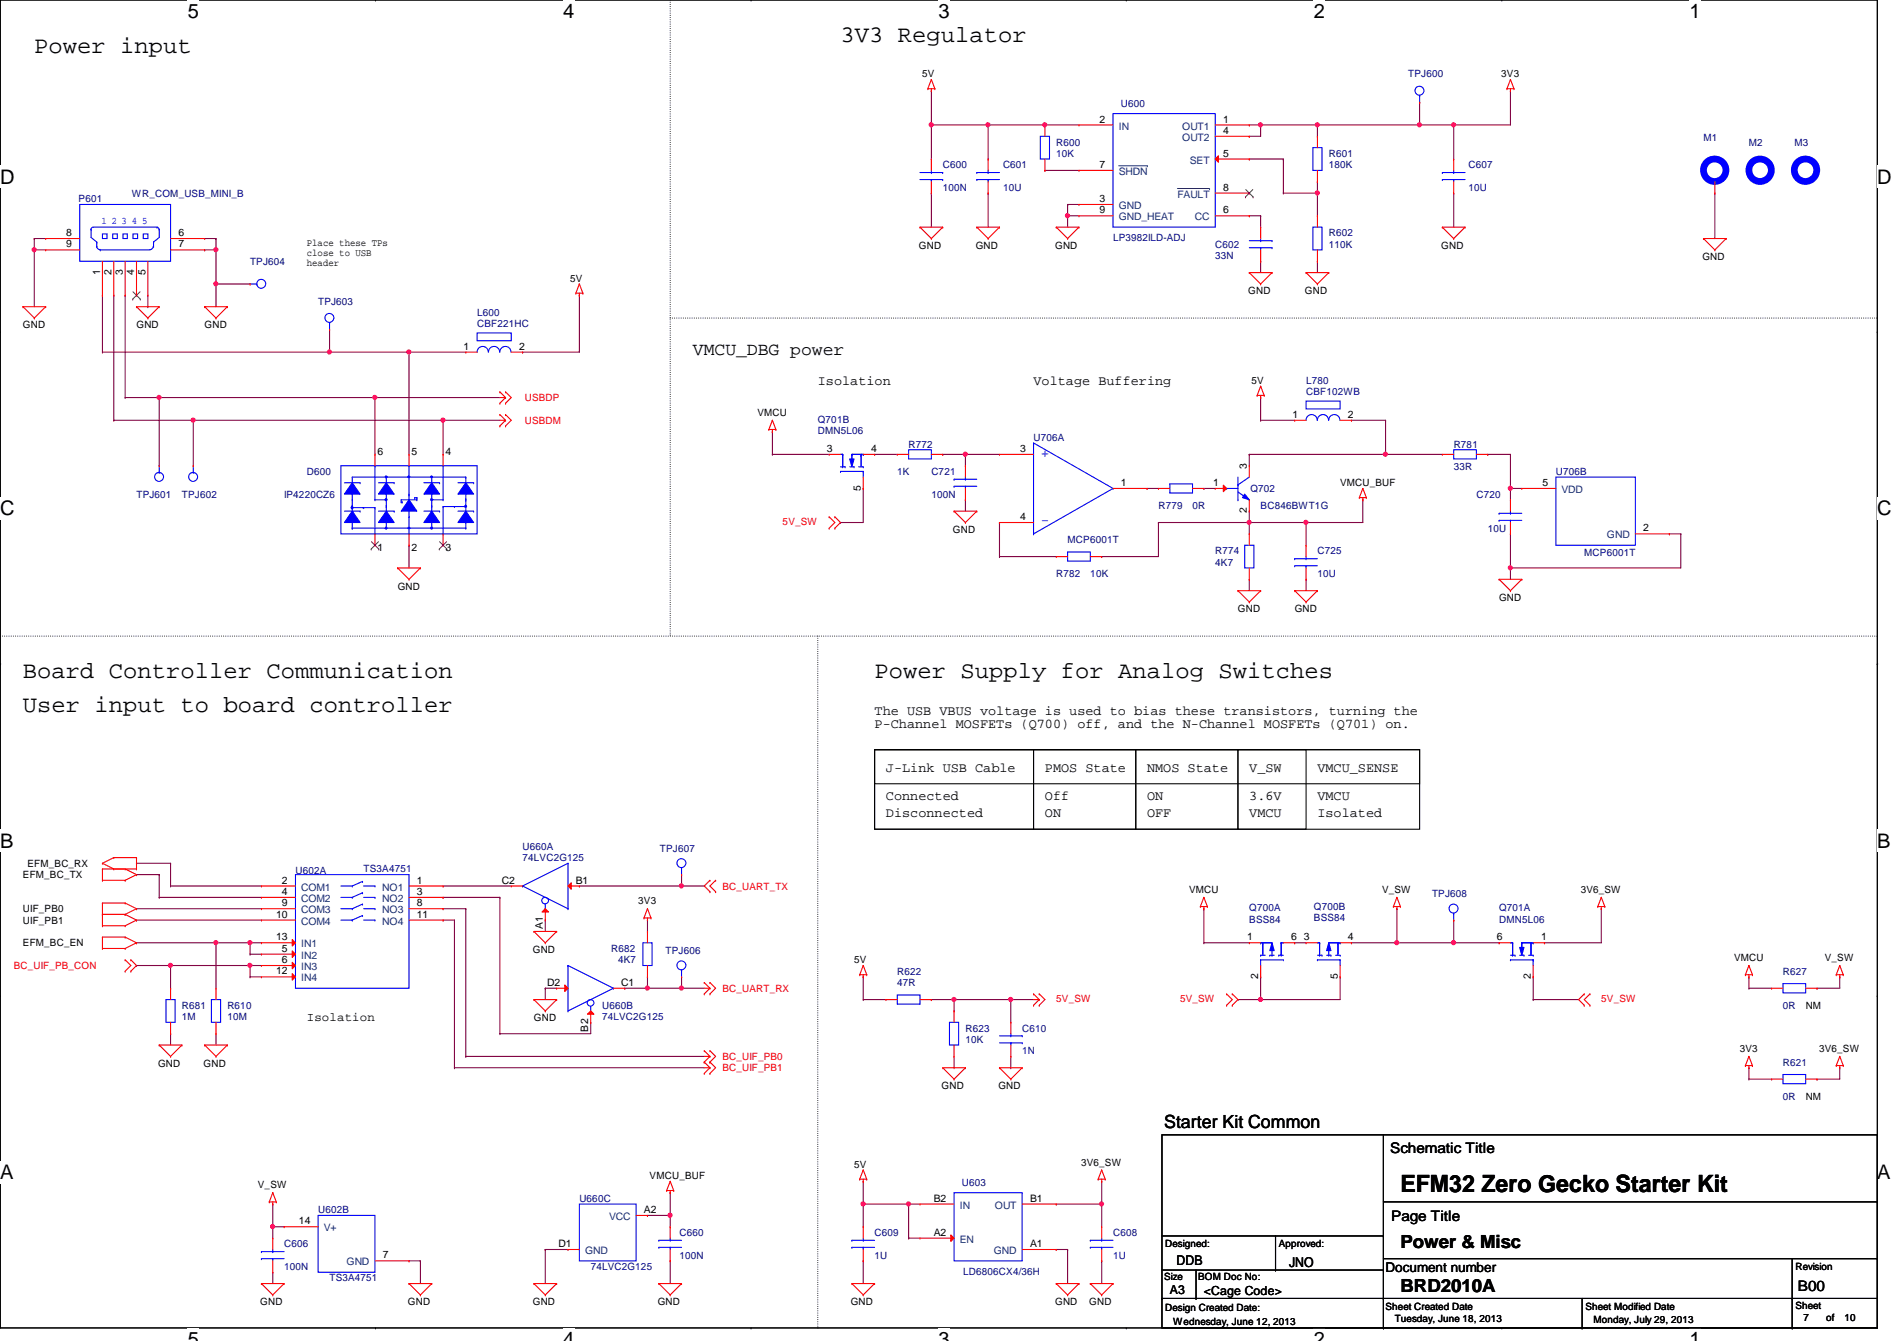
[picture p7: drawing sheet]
<svg xmlns="http://www.w3.org/2000/svg" width="297mm" height="210mm" viewBox="0 0 297 210" stroke-linecap="round" stroke-linejoin="round" font-family="sans-serif">
<defs><g id="words">
<g font-size="3.7">
<text x="5.4" y="8.3">Power input</text>
<text x="131.6" y="6.6">3V3 Regulator</text>
<text x="3.6" y="106.1">Board Controller Communication</text>
<text x="136.9" y="106.1">Power Supply for Analog Switches</text>
<text x="3.6" y="111.5">User input to board controller</text>
<text x="219.3" y="186.6">EFM32 Zero Gecko Starter Kit</text>
</g>
<g font-size="3.1">
<text x="29.4" y="2.8">5</text>
<text x="88.2" y="2.8">4</text>
<text x="147" y="2.8">3</text>
<text x="205.7" y="2.8">2</text>
<text x="264.5" y="2.8">1</text>
<text x="0" y="28.7">D</text>
<text x="294" y="28.7">D</text>
<text x="0" y="80.7">C</text>
<text x="294" y="80.7">C</text>
<text x="0" y="132.7">B</text>
<text x="294" y="132.7">B</text>
<text x="0" y="184.6">A</text>
<text x="294" y="184.6">A</text>
<text x="29.4" y="210.7">5</text>
<text x="88.2" y="210.7">4</text>
<text x="147" y="210.7">3</text>
<text x="205.7" y="210.7">2</text>
<text x="264.5" y="210.7">1</text>
</g>
<g font-size="2.8">
<text x="108.5" y="55.6">VMCU_DBG power</text>
<text x="182.3" y="176.6">Starter Kit Common</text>
<text x="219.3" y="195.4">Power &amp; Misc</text>
<text x="219.3" y="202.3">BRD2010A</text>
</g>
<g font-size="2.3" fill="#00f">
<text x="164.3" y="70.4" transform="rotate(180 164.3 70.4)">+</text>
<text x="164.3" y="80.9" transform="rotate(180 164.3 80.9)">-</text>
</g>
<g font-size="2.3">
<text x="217.7" y="180.4">Schematic Title</text>
<text x="217.8" y="191.1">Page Title</text>
<text x="281.5" y="202.1">B00</text>
</g>
<g font-size="2.1">
<text x="128.1" y="60.3">Isolation</text>
<text x="161.8" y="60.3">Voltage Buffering</text>
<text x="136.9" y="111.9">The USB VBUS voltage is used to bias these transistors, turning the</text>
<text x="136.9" y="114">P-Channel MOSFETs (Q700) off, and the N-Channel MOSFETs (Q701) on.</text>
<text x="138.7" y="120.8">J-Link USB Cable</text>
<text x="138.7" y="125.2">Connected</text>
<text x="163.6" y="120.8">PMOS State</text>
<text x="163.6" y="125.2">Off</text>
<text x="179.6" y="120.8">NMOS State</text>
<text x="179.6" y="125.2">ON</text>
<text x="195.6" y="120.8">V_SW</text>
<text x="195.6" y="125.2">3.6V</text>
<text x="206.3" y="120.8">VMCU_SENSE</text>
<text x="206.3" y="125.2">VMCU</text>
<text x="138.7" y="127.9">Disconnected</text>
<text x="163.6" y="127.9">ON</text>
<text x="179.6" y="127.9">OFF</text>
<text x="195.6" y="127.9">VMCU</text>
<text x="206.3" y="127.9">Isolated</text>
<text x="184.2" y="198.1">DDB</text>
<text x="201.8" y="198.2">JNO</text>
<text x="217" y="199.1">Document number</text>
</g>
<g font-size="1.9">
<text x="48" y="159.8">Isolation</text>
<text x="183.2" y="202.5">A3</text>
<text x="188.5" y="202.7">&lt;Cage Code&gt;</text>
</g>
<g font-size="1.6">
<text x="144.4" y="12.1">5V</text>
<text x="235.1" y="12.1">3V3</text>
<text x="172.2" y="19.2">2</text>
<text x="191.5" y="19.2">1</text>
<text x="191.5" y="21">4</text>
<text x="172.2" y="26.3">7</text>
<text x="191.5" y="29.8">8</text>
<text x="191.5" y="24.5">5</text>
<text x="172.2" y="31.6">3</text>
<text x="172.2" y="33.4">9</text>
<text x="191.5" y="33.4">6</text>
<text x="10.4" y="37">8</text>
<text x="10.4" y="38.7">9</text>
<text x="27.9" y="37">6</text>
<text x="27.9" y="38.7">7</text>
<text x="48" y="38.6">Place these TPs</text>
<text x="48" y="40.1">close to USB</text>
<text x="48" y="41.7">header</text>
<text x="143.9" y="38.9">GND</text>
<text x="152.8" y="38.9">GND</text>
<text x="165.2" y="38.9">GND</text>
<text x="225.7" y="38.9">GND</text>
<text x="266.6" y="40.7">GND</text>
<text x="15.7" y="43" transform="rotate(-90 15.7 43)">1</text>
<text x="17.4" y="43" transform="rotate(-90 17.4 43)">2</text>
<text x="19.2" y="43" transform="rotate(-90 19.2 43)">3</text>
<text x="21" y="43" transform="rotate(-90 21 43)">4</text>
<text x="22.8" y="43" transform="rotate(-90 22.8 43)">5</text>
<text x="89.3" y="44.1">5V</text>
<text x="195.4" y="46.1">GND</text>
<text x="204.3" y="46.1">GND</text>
<text x="3.6" y="51.4">GND</text>
<text x="21.4" y="51.4">GND</text>
<text x="32" y="51.4">GND</text>
<text x="72.6" y="54.7">1</text>
<text x="81.3" y="54.7">2</text>
<text x="118.6" y="65.1">VMCU</text>
<text x="196" y="60.1">5V</text>
<text x="202.4" y="65.4">1</text>
<text x="211.1" y="65.4">2</text>
<text x="59.1" y="71.3">6</text>
<text x="64.4" y="71.3">5</text>
<text x="69.8" y="71.3">4</text>
<text x="129.5" y="70.7">3</text>
<text x="136.4" y="70.7">4</text>
<text x="159.7" y="70.7">3</text>
<text x="134.8" y="76.8" transform="rotate(-90 134.8 76.8)">5</text>
<text x="175.5" y="76.1">1</text>
<text x="189.9" y="76.1">1</text>
<text x="195.2" y="73.4" transform="rotate(-90 195.2 73.4)">3</text>
<text x="209.8" y="76.1">VMCU_BUF</text>
<text x="241.5" y="76.1">5</text>
<text x="149.2" y="83.4">GND</text>
<text x="159.7" y="81.4">4</text>
<text x="195.2" y="80.3" transform="rotate(-90 195.2 80.3)">2</text>
<text x="257.3" y="83.2">2</text>
<text x="59.1" y="86.2">1</text>
<text x="64.4" y="86.2">2</text>
<text x="69.8" y="86.2">3</text>
<text x="62.3" y="92.3">GND</text>
<text x="193.8" y="95.8">GND</text>
<text x="202.7" y="95.8">GND</text>
<text x="234.7" y="94.1">GND</text>
<text x="3.6" y="137.5">EFM_BC_TX</text>
<text x="4.3" y="135.7">EFM_BC_RX</text>
<text x="3.6" y="142.8">UIF_PB0</text>
<text x="43.3" y="143.6">10</text>
<text x="44.2" y="138.3">2</text>
<text x="44.2" y="140.1">4</text>
<text x="44.2" y="141.9">9</text>
<text x="65.3" y="140.1">3</text>
<text x="65.3" y="141.9">8</text>
<text x="65.3" y="143.6">11</text>
<text x="65.3" y="138.3">1</text>
<text x="78.6" y="138.3">C2</text>
<text x="90.2" y="138.3">B1</text>
<text x="99.9" y="141.6">3V3</text>
<text x="186.2" y="139.8">VMCU</text>
<text x="216.4" y="139.8">V_SW</text>
<text x="247.5" y="139.8">3V6_SW</text>
<text x="3.6" y="144.6">UIF_PB1</text>
<text x="3.6" y="148.1">EFM_BC_EN</text>
<text x="43.3" y="147.2">13</text>
<text x="44.2" y="149">5</text>
<text x="83.4" y="149.2">GND</text>
<text x="85" y="145.5" transform="rotate(-90 85 145.5)">A1</text>
<text x="195.3" y="147.2">1</text>
<text x="202.2" y="147.2">6</text>
<text x="204.2" y="147.2">3</text>
<text x="211.1" y="147.2">4</text>
<text x="234.4" y="147.2">6</text>
<text x="241.3" y="147.2">1</text>
<text x="43.3" y="152.5">12</text>
<text x="44.2" y="150.7">6</text>
<text x="85.7" y="154.3">D2</text>
<text x="97.3" y="154.3">C1</text>
<text x="133.7" y="150.8">5V</text>
<text x="197" y="153.2" transform="rotate(-90 197 153.2)">2</text>
<text x="209.5" y="153.2" transform="rotate(-90 209.5 153.2)">5</text>
<text x="239.7" y="153.2" transform="rotate(-90 239.7 153.2)">2</text>
<text x="271.5" y="150.5">VMCU</text>
<text x="285.7" y="150.5">V_SW</text>
<text x="83.6" y="159.9">GND</text>
<text x="92.1" y="161.5" transform="rotate(-90 92.1 161.5)">B2</text>
<text x="282.7" y="157.9">NM</text>
<text x="24.8" y="167">GND</text>
<text x="31.9" y="167">GND</text>
<text x="272.4" y="164.7">3V3</text>
<text x="284.9" y="164.7">3V6_SW</text>
<text x="147.4" y="170.5">GND</text>
<text x="156.3" y="170.5">GND</text>
<text x="282.7" y="172.1">NM</text>
<text x="101.7" y="184.6">VMCU_BUF</text>
<text x="133.7" y="182.8">5V</text>
<text x="169.3" y="182.5">3V6_SW</text>
<text x="40.4" y="186">V_SW</text>
<text x="46.8" y="191.6">14</text>
<text x="100.8" y="189.9">A2</text>
<text x="146.2" y="188.1">B2</text>
<text x="161.3" y="188.1">B1</text>
<text x="59.9" y="197">7</text>
<text x="87.5" y="195.2">D1</text>
<text x="146.2" y="193.4">A2</text>
<text x="161.3" y="195.2">A1</text>
<text x="182.5" y="195.2">Designed:</text>
<text x="200.2" y="195.2">Approved:</text>
<text x="182.3" y="200.4">Size</text>
<text x="187.6" y="200.4">BOM Doc No:</text>
<text x="281.1" y="198.8">Revision</text>
<text x="40.8" y="204.3">GND</text>
<text x="63.9" y="204.3">GND</text>
<text x="83.4" y="204.3">GND</text>
<text x="103" y="204.3">GND</text>
<text x="133.2" y="204.3">GND</text>
<text x="165.2" y="204.3">GND</text>
<text x="170.6" y="204.3">GND</text>
<text x="182.5" y="205.2">Design Created Date:</text>
<text x="183.7" y="207.3">Wednesday, June 12, 2013</text>
<text x="217" y="205">Sheet Created Date</text>
<text x="218.4" y="207">Tuesday, June 18, 2013</text>
<text x="248.2" y="205">Sheet Modified Date</text>
<text x="249.5" y="207.1">Monday, July 29, 2013</text>
<text x="281.1" y="204.9">Sheet</text>
<text x="282.4" y="206.8">7</text>
<text x="286" y="206.8">of</text>
<text x="288.8" y="206.8">10</text>
</g>
<g font-size="1.6" fill="#000080">
<text x="175.5" y="16.7">U600</text>
<text x="220.5" y="12.1">TPJ600</text>
<text x="165.4" y="22.8">R600</text>
<text x="266.7" y="22.1">M1</text>
<text x="273.9" y="22.8">M2</text>
<text x="281" y="22.8">M3</text>
<text x="147.6" y="26.3">C600</text>
<text x="147.6" y="29.9">100N</text>
<text x="157.1" y="26.3">C601</text>
<text x="157.1" y="29.9">10U</text>
<text x="165.4" y="24.6">10K</text>
<text x="208.1" y="24.6">R601</text>
<text x="208.1" y="26.3">180K</text>
<text x="230" y="26.3">C607</text>
<text x="230" y="29.9">10U</text>
<text x="12.3" y="31.7">P601</text>
<text x="20.7" y="30.8">WR_COM_USB_MINI_B</text>
<text x="39.2" y="41.4">TPJ604</text>
<text x="174.3" y="37.7">LP3982ILD-ADJ</text>
<text x="190.3" y="38.8">C602</text>
<text x="190.3" y="40.6">33N</text>
<text x="208.1" y="37">R602</text>
<text x="208.1" y="38.8">110K</text>
<text x="49.8" y="47.7">TPJ603</text>
<text x="74.7" y="49.4">L600</text>
<text x="74.7" y="51.2">CBF221HC</text>
<text x="204.5" y="60.1">L780</text>
<text x="204.5" y="61.9">CBF102WB</text>
<text x="128.1" y="66.2">Q701B</text>
<text x="128.1" y="67.9">DMN5L06</text>
<text x="142.3" y="70.1">R772</text>
<text x="161.8" y="69">U706A</text>
<text x="227.6" y="70.1">R781</text>
<text x="21.4" y="77.9">TPJ601</text>
<text x="28.5" y="77.9">TPJ602</text>
<text x="44.5" y="77.9">IP4220CZ6</text>
<text x="48" y="74.3">D600</text>
<text x="140.5" y="74.3">1K</text>
<text x="145.8" y="74.3">C721</text>
<text x="145.8" y="77.9">100N</text>
<text x="195.8" y="77">Q702</text>
<text x="227.6" y="73.6">33R</text>
<text x="231.2" y="77.9">C720</text>
<text x="243.6" y="74.3">U706B</text>
<text x="181.4" y="79.7">R779</text>
<text x="186.7" y="79.7">0R</text>
<text x="197.4" y="79.7">BC846BWT1G</text>
<text x="233" y="83.2">10U</text>
<text x="167.2" y="85">MCP6001T</text>
<text x="190.3" y="86.8">R774</text>
<text x="190.3" y="88.6">4K7</text>
<text x="206.3" y="86.8">C725</text>
<text x="248.1" y="87">MCP6001T</text>
<text x="165.4" y="90.3">R782</text>
<text x="170.7" y="90.3">10K</text>
<text x="206.3" y="90.3">10U</text>
<text x="46.3" y="136.7">U602A</text>
<text x="56.9" y="136.6">TS3A4751</text>
<text x="81.8" y="133">U660A</text>
<text x="81.8" y="134.8">74LVC2G125</text>
<text x="103.3" y="133.3">TPJ607</text>
<text x="195.6" y="142.6">Q700A</text>
<text x="205.7" y="142.5">Q700B</text>
<text x="224.2" y="140.5">TPJ608</text>
<text x="234.7" y="142.6">Q701A</text>
<text x="95.7" y="149">R682</text>
<text x="104.2" y="149.4">TPJ606</text>
<text x="195.6" y="144.4">BSS84</text>
<text x="205.7" y="144.2">BSS84</text>
<text x="234.7" y="144.4">DMN5L06</text>
<text x="96.8" y="150.8">4K7</text>
<text x="140.5" y="152.6">R622</text>
<text x="140.5" y="154.3">47R</text>
<text x="279.2" y="152.6">R627</text>
<text x="28.5" y="157.9">R681</text>
<text x="28.5" y="159.7">1M</text>
<text x="35.6" y="157.9">R610</text>
<text x="35.6" y="159.7">10M</text>
<text x="94.3" y="157.9">U660B</text>
<text x="94.3" y="159.7">74LVC2G125</text>
<text x="151.2" y="161.5">R623</text>
<text x="160.1" y="161.5">C610</text>
<text x="279.2" y="157.9">0R</text>
<text x="151.2" y="163.2">10K</text>
<text x="160.1" y="165">1N</text>
<text x="279.2" y="166.8">R621</text>
<text x="279.2" y="172.1">0R</text>
<text x="150.6" y="185.6">U603</text>
<text x="49.8" y="189.9">U602B</text>
<text x="90.7" y="188.1">U660C</text>
<text x="44.5" y="195.2">C606</text>
<text x="106.4" y="193.5">C660</text>
<text x="106.4" y="197">100N</text>
<text x="136.9" y="193.5">C609</text>
<text x="136.9" y="197">1U</text>
<text x="174.3" y="193.5">C608</text>
<text x="174.3" y="197">1U</text>
<text x="44.5" y="198.8">100N</text>
<text x="51.6" y="200.6">TS3A4751</text>
<text x="92.5" y="198.8">74LVC2G125</text>
<text x="150.8" y="199.5">LD6806CX4/36H</text>
</g>
<g font-size="1.6" fill="#004080">
<text x="175.2" y="20.3">IN</text>
<text x="185.1" y="20.3">OUT1</text>
<text x="185.1" y="22.1">OUT2</text>
<text x="175.2" y="27.4">SHDN</text>
<text x="186.3" y="25.6">SET</text>
<text x="175.2" y="32.7">GND</text>
<text x="175.2" y="34.5">GND_HEAT</text>
<text x="184.4" y="30.9">FAULT</text>
<text x="187.1" y="34.5">CC</text>
<text x="244.5" y="77.2">VDD</text>
<text x="251.6" y="84.3">GND</text>
<text x="47.2" y="139.4">COM1</text>
<text x="47.2" y="141.2">COM2</text>
<text x="47.2" y="143">COM3</text>
<text x="59.9" y="141.2">NO2</text>
<text x="59.9" y="143">NO3</text>
<text x="59.9" y="139.4">NO1</text>
<text x="47.2" y="144.7">COM4</text>
<text x="47.2" y="148.3">IN1</text>
<text x="59.9" y="144.7">NO4</text>
<text x="47.2" y="150.1">IN2</text>
<text x="47.2" y="151.8">IN3</text>
<text x="47.2" y="153.6">IN4</text>
<text x="95.4" y="191">VCC</text>
<text x="150.3" y="189.2">IN</text>
<text x="155.8" y="189.2">OUT</text>
<text x="50.7" y="192.7">V+</text>
<text x="91.6" y="196.3">GND</text>
<text x="150.3" y="194.5">EN</text>
<text x="155.6" y="196.3">GND</text>
<text x="54.3" y="198.1">GND</text>
</g>
<text font-size="1.6" fill="#00f" x="15.9" y="35">1 2 3 4 5</text>
<g font-size="1.6" fill="#f00">
<text x="82.2" y="62.8">USBDP</text>
<text x="82.2" y="66.3">USBDM</text>
<text x="122.6" y="82.2">5V_SW</text>
<text x="113.1" y="139.2">BC_UART_TX</text>
<text x="2.2" y="151.7">BC_UIF_PB_CON</text>
<text x="113.1" y="155.2">BC_UART_RX</text>
<text x="165.4" y="156.8">5V_SW</text>
<text x="184.8" y="156.8">5V_SW</text>
<text x="250.7" y="156.8">5V_SW</text>
<text x="113.1" y="165.9">BC_UIF_PB0</text>
<text x="113.1" y="167.7">BC_UIF_PB1</text>
</g>
</g></defs>
<path d="M0 0h294v207.9h-294z" fill="none" stroke="#000" stroke-width=".17"/>
<g fill="#fff">
<path d="M29.4 0h1.8v3.5h-1.8z"/>
<path d="M29.4 207.9h1.8v2h-1.8z"/>
</g>
<path d="M58.8 0h.1M58.8 207.9h.1" fill="none" stroke="#000" stroke-width=".17"/>
<g fill="#fff">
<path d="M88.2 0h1.7v3.5h-1.7z"/>
<path d="M88.2 207.9h1.7v2h-1.7z"/>
</g>
<path d="M117.6 0h.1M117.6 207.9h.1" fill="none" stroke="#000" stroke-width=".17"/>
<g fill="#fff">
<path d="M147 0h1.7v3.5h-1.7z"/>
<path d="M147 207.9h1.7v2h-1.7z"/>
</g>
<path d="M176.4 0h.1M176.4 207.9h.1" fill="none" stroke="#000" stroke-width=".17"/>
<g fill="#fff">
<path d="M205.7 0h1.8v3.5h-1.8z"/>
<path d="M205.7 207.9h1.8v2h-1.8z"/>
</g>
<path d="M235.2 0h.1M235.2 207.9h.1" fill="none" stroke="#000" stroke-width=".17"/>
<g fill="#fff">
<path d="M264.5 0h1.8v3.5h-1.8z"/>
<path d="M264.5 207.9h1.8v2h-1.8z"/>
<path d="M0 26h2.3v3.4h-2.3z"/>
<path d="M294 26h2.2v3.4h-2.2z"/>
<path d="M0 77.9h2.3v3.5h-2.3z"/>
<path d="M294 77.9h2.2v3.5h-2.2z"/>
</g>
<path d="M0 51.9h.1M294 51.9h.1" fill="none" stroke="#000" stroke-width=".17"/>
<g fill="#fff">
<path d="M0 129.9h2.1v3.4h-2.1z"/>
<path d="M294 129.9h2v3.4h-2z"/>
</g>
<path d="M0 103.9h.1M294 103.9h.1" fill="none" stroke="#000" stroke-width=".17"/>
<path d="M0 103.9h.1M294 103.9h.1" fill="none" stroke="#000" stroke-width=".16"/>
<g fill="#fff">
<path d="M0 181.8h2.1v3.5h-2.1z"/>
<path d="M294 181.8h2v3.5h-2z"/>
</g>
<path d="M136.9 117.3h85.4v12.5h-85.4zM136.9 117.3h85.4v5.4h-85.4zM136.9 117.3h24.9v12.5h-24.9zM161.8 117.3h16v12.5h-16zM177.8 117.3h16v12.5h-16zM193.8 117.3h10.7v12.5h-10.7zM0 155.9h.1M294 155.9h.1" fill="none" stroke="#000" stroke-width=".17"/>
<path d="M104.9 0v99.4M104.9 49.8h189.1M294 49.8h.1M0 99.6h294M104.9 99.4h.1M128.1 99.6v108.3M294 99.6h.1M128.1 207.9h.1" fill="none" stroke="#000" stroke-width=".17" stroke-dasharray="0 .3"/>
<g fill="none" stroke="#800040" stroke-width=".17">
<path d="M197.4 19.6h.1M197.4 19.6h8.9M206.3 19.6h.1M206.3 19.6v1.7M5.4 39.1h.1M5.4 39.1v8.9M33.8 39.1h.1M33.8 39.1v8.9M195.6 24.9h.1M195.6 24.9h5.4M33.8 44.4h.1M64 55.1h.1"/>
<path d="M64 55.1h8.9M81.8 55.1h.1M90.7 46.2h.1M90.7 46.2v8.9h-8.9M17.8 65.8h.1M17.8 65.8h12.5M19.6 62.2h.1M19.6 62.2h5.3M24.9 62.2h.1M24.9 62.2v10.7M30.3 65.8h.1M30.3 65.8v7.1"/>
</g>
<circle cx="197.4" cy="19.5" r=".32" fill="#f0f"/>
<circle cx="197.4" cy="19.5" r=".32" fill="none" stroke="#f0f" stroke-width=".17"/>
<path d="M145.8 14.2h.1M145.8 19.6h.1M145.8 14.2v5.4M145.8 19.6h8.9M206.3 28.4h.1M206.3 28.4v1.8M206.3 40.9h.1M206.3 40.9v1.8" fill="none" stroke="#800040" stroke-width=".17"/>
<circle cx="154.7" cy="19.5" r=".32" fill="#f0f"/>
<circle cx="154.7" cy="19.5" r=".32" fill="none" stroke="#f0f" stroke-width=".17"/>
<circle cx="145.8" cy="19.5" r=".32" fill="#f0f"/>
<circle cx="145.8" cy="19.5" r=".32" fill="none" stroke="#f0f" stroke-width=".17"/>
<path d="M145.8 19.6h.1M145.8 19.6v5.3M154.7 19.6h.1M154.7 19.6v5.3M154.7 19.6h14.2M163.6 19.6h.1M145.8 30.2h.1M145.8 30.2v5.4M154.7 30.2h.1M154.7 30.2v5.4" fill="none" stroke="#800040" stroke-width=".17"/>
<circle cx="163.6" cy="19.5" r=".32" fill="#f0f"/>
<circle cx="163.6" cy="19.5" r=".32" fill="none" stroke="#f0f" stroke-width=".17"/>
<path d="M195.6 19.6h.1M195.6 19.6h1.8M197.4 19.6h.1M197.4 19.6v1.7h-1.8M163.6 26.7h.1M163.6 26.7h5.3M167.2 32h.1M167.2 33.8h.1M167.2 32h1.7M167.2 33.8v1.8M195.6 21.3h.1" fill="none" stroke="#800040" stroke-width=".17"/>
<circle cx="167.1" cy="33.8" r=".32" fill="#f0f"/>
<circle cx="167.1" cy="33.8" r=".32" fill="none" stroke="#f0f" stroke-width=".17"/>
<g fill="none" stroke="#800040" stroke-width=".17">
<path d="M222.3 19.6h.1M222.3 19.6h5.3M236.5 14.2h.1M236.5 14.2v5.4M167.2 33.8h.1M167.2 32h.1M167.2 33.8h1.7M167.2 32v1.8M195.6 33.8h.1M195.6 33.8h1.8M197.4 33.8h.1M197.4 33.8v1.8"/>
<path d="M206.3 30.2h.1M206.3 30.2v3.6M64 55.1h.1M64 55.1v16M197.4 40.9h.1M197.4 40.9v1.8"/>
</g>
<circle cx="64" cy="55.1" r=".32" fill="#f0f"/>
<circle cx="64" cy="55.1" r=".32" fill="none" stroke="#f0f" stroke-width=".17"/>
<path d="M58.7 62.2h.1M58.7 62.2h19.6M64 85.3h.1M64 85.3v3.6" fill="none" stroke="#800040" stroke-width=".17"/>
<circle cx="58.7" cy="62.2" r=".32" fill="#f0f"/>
<circle cx="58.7" cy="62.2" r=".32" fill="none" stroke="#f0f" stroke-width=".17"/>
<path d="M69.4 65.8h.1M69.4 65.8h8.9" fill="none" stroke="#800040" stroke-width=".17"/>
<circle cx="69.4" cy="65.8" r=".32" fill="#f0f"/>
<circle cx="69.4" cy="65.8" r=".32" fill="none" stroke="#f0f" stroke-width=".17"/>
<path d="M30.3 65.8h.1M30.3 65.8h39.1" fill="none" stroke="#800040" stroke-width=".17"/>
<circle cx="30.2" cy="65.8" r=".32" fill="#f0f"/>
<circle cx="30.2" cy="65.8" r=".32" fill="none" stroke="#f0f" stroke-width=".17"/>
<path d="M206.3 19.6h.1M222.3 16h.1M222.3 16v3.6h-16" fill="none" stroke="#800040" stroke-width=".17"/>
<circle cx="222.3" cy="19.5" r=".32" fill="#f0f"/>
<circle cx="222.3" cy="19.5" r=".32" fill="none" stroke="#f0f" stroke-width=".17"/>
<circle cx="206.3" cy="19.5" r=".32" fill="#f0f"/>
<circle cx="206.3" cy="19.5" r=".32" fill="none" stroke="#f0f" stroke-width=".17"/>
<path d="M51.6 55.1h.1M51.6 55.1h12.4M51.6 51.6v3.5" fill="none" stroke="#800040" stroke-width=".17"/>
<circle cx="51.6" cy="55.1" r=".32" fill="#f0f"/>
<circle cx="51.6" cy="55.1" r=".32" fill="none" stroke="#f0f" stroke-width=".17"/>
<path d="M16 55.1h.1M16 55.1h35.6M33.8 44.4h.1M33.8 44.4h5.4" fill="none" stroke="#800040" stroke-width=".17"/>
<circle cx="33.8" cy="44.4" r=".32" fill="#f0f"/>
<circle cx="33.8" cy="44.4" r=".32" fill="none" stroke="#f0f" stroke-width=".17"/>
<g fill="none" stroke="#800040" stroke-width=".17">
<path d="M268.5 30.2h.1M268.5 30.2v7.1M24.9 62.2h.1M24.9 62.2h33.8M58.7 62.2h.1M58.7 62.2v8.9M69.4 65.8h.1M69.4 65.8v5.3M21.4 135.1h.1M21.4 136.9h.1M21.4 135.1h5.3M21.4 136.9h3.5"/>
<path d="M21.4 147.6h.1M21.4 147.6h12.4M39.2 147.6h.1M39.2 147.6h1.7M39.2 147.6v1.8M33.8 161.8h.1M33.8 161.8v1.8M42.7 188.5h.1M42.7 188.5v3.5M65.8 197.4h.1M65.8 197.4v3.5"/>
</g>
<circle cx="24.9" cy="62.2" r=".32" fill="#f0f"/>
<circle cx="24.9" cy="62.2" r=".32" fill="none" stroke="#f0f" stroke-width=".17"/>
<path d="M32 39.1h.1M32 37.3h1.8M33.8 37.3h.1M33.8 37.3v1.8h-1.8M16 46.2h.1M16 46.2v8.9M17.8 46.2h.1M17.8 46.2v19.6M19.6 46.2h.1M19.6 46.2v16" fill="none" stroke="#800040" stroke-width=".17"/>
<circle cx="33.8" cy="39.1" r=".32" fill="#f0f"/>
<circle cx="33.8" cy="39.1" r=".32" fill="none" stroke="#f0f" stroke-width=".17"/>
<path d="M5.4 37.3h.1M5.4 39.1h.1M5.4 37.3h1.8M5.4 39.1h1.8M5.4 37.3v1.8" fill="none" stroke="#800040" stroke-width=".17"/>
<circle cx="5.3" cy="39.1" r=".32" fill="#f0f"/>
<circle cx="5.3" cy="39.1" r=".32" fill="none" stroke="#f0f" stroke-width=".17"/>
<path d="M227.6 19.6h.1M227.6 19.6v5.3M23.2 48h.1M23.2 46.2v1.8M69.4 138.7h.1M69.4 138.7h10.6" fill="none" stroke="#800040" stroke-width=".17"/>
<circle cx="227.6" cy="19.5" r=".32" fill="#f0f"/>
<circle cx="227.6" cy="19.5" r=".32" fill="none" stroke="#f0f" stroke-width=".17"/>
<path d="M227.6 19.6h.1M227.6 19.6h8.9M227.6 30.2h.1M227.6 30.2v5.4M42.7 192h.1M42.7 192h1.8" fill="none" stroke="#800040" stroke-width=".17"/>
<circle cx="42.7" cy="192" r=".32" fill="#f0f"/>
<circle cx="42.7" cy="192" r=".32" fill="none" stroke="#f0f" stroke-width=".17"/>
<path d="M233 71.1h.1M233 71.1h3.5M236.5 88.9h.1M263.2 83.6h.1M263.2 83.6v5.3h-26.7M42.7 192h.1M42.7 192v1.8M64 197.4h.1M64 197.4h1.8" fill="none" stroke="#800040" stroke-width=".17"/>
<circle cx="236.5" cy="88.9" r=".32" fill="#f0f"/>
<circle cx="236.5" cy="88.9" r=".32" fill="none" stroke="#f0f" stroke-width=".17"/>
<path d="M236.5 76.5h.1M236.5 76.5v1.7M236.5 83.6h.1M236.5 88.9h.1M236.5 83.6v7.1" fill="none" stroke="#800040" stroke-width=".17"/>
<circle cx="236.5" cy="76.4" r=".32" fill="#f0f"/>
<circle cx="236.5" cy="76.4" r=".32" fill="none" stroke="#f0f" stroke-width=".17"/>
<path d="M217 71.1h.1M217 71.1h8.8" fill="none" stroke="#800040" stroke-width=".17"/>
<circle cx="216.9" cy="71.1" r=".32" fill="#f0f"/>
<circle cx="216.9" cy="71.1" r=".32" fill="none" stroke="#f0f" stroke-width=".17"/>
<g fill="none" stroke="#800040" stroke-width=".17">
<path d="M147.6 71.1h.1M147.6 71.1h8.9M151.2 71.1h.1M151.2 78.2h.1M151.2 71.1v1.8M151.2 78.2v1.8M179.6 76.5h.1M179.6 76.5h1.8M188.5 76.5h.1M188.5 76.5h1.8M213.4 78.2h.1M213.4 78.2v3.6h-8.9"/>
<path d="M236.5 76.5h.1M236.5 71.1h.1M236.5 76.5h1.8M236.5 71.1v5.4M156.5 81.8h.1M156.5 87.1h.1M156.5 81.8v5.3M156.5 87.1h8.9M195.6 90.7h.1M195.6 81.8h.1M195.6 81.8v1.8M195.6 90.7v1.8"/>
<path d="M204.5 81.8h.1M204.5 90.7h.1M204.5 81.8v3.5M204.5 90.7v1.8M261.4 83.6h.1M261.4 83.6h1.8"/>
</g>
<circle cx="151.1" cy="71.1" r=".32" fill="#f0f"/>
<circle cx="151.1" cy="71.1" r=".32" fill="none" stroke="#f0f" stroke-width=".17"/>
<path d="M197.4 62.2h.1M197.4 65.8h.1M197.4 62.2v3.6M197.4 65.8h5.3M211.6 65.8h.1M211.6 65.8h5.4M217 65.8h.1M217 65.8v5.3M181.4 81.8h.1M181.4 81.8v5.3M181.4 81.8h14.2" fill="none" stroke="#800040" stroke-width=".17"/>
<circle cx="195.6" cy="81.8" r=".32" fill="#f0f"/>
<circle cx="195.6" cy="81.8" r=".32" fill="none" stroke="#f0f" stroke-width=".17"/>
<path d="M136.9 71.1h.1M136.9 71.1h3.6M195.6 71.1h.1M195.6 71.1v1.8M195.6 71.1h21.4M195.6 80h.1M195.6 81.8h.1M195.6 80v1.8M195.6 81.8h8.9" fill="none" stroke="#800040" stroke-width=".17"/>
<circle cx="204.5" cy="81.8" r=".32" fill="#f0f"/>
<circle cx="204.5" cy="81.8" r=".32" fill="none" stroke="#f0f" stroke-width=".17"/>
<path d="M201 24.9h.1M201 30.2h.1M201 24.9v5.3M201 30.2h5.3" fill="none" stroke="#800040" stroke-width=".17"/>
<circle cx="206.3" cy="30.2" r=".32" fill="#f0f"/>
<circle cx="206.3" cy="30.2" r=".32" fill="none" stroke="#f0f" stroke-width=".17"/>
<g fill="none" stroke="#800040" stroke-width=".17">
<path d="M172.5 87.1h.1M172.5 87.1h8.9M24.9 136.9h.1M24.9 136.9v3.6M26.7 135.1h.1M26.7 138.7h.1M26.7 135.1v3.6M26.7 138.7h14.2M21.4 142.2h.1M21.4 144h.1M21.4 151.1h.1M21.4 142.2h19.5"/>
<path d="M21.4 144h19.5M21.4 151.1h17.8M24.9 140.5h.1M24.9 140.5h16M26.7 151.1h.1M26.7 151.1v3.6M26.7 161.8h.1M26.7 161.8v1.8"/>
</g>
<circle cx="39.1" cy="151.1" r=".32" fill="#f0f"/>
<circle cx="39.1" cy="151.1" r=".32" fill="none" stroke="#f0f" stroke-width=".17"/>
<circle cx="26.7" cy="151.1" r=".32" fill="#f0f"/>
<circle cx="26.7" cy="151.1" r=".32" fill="none" stroke="#f0f" stroke-width=".17"/>
<g fill="none" stroke="#800040" stroke-width=".17">
<path d="M33.8 147.6h.1M33.8 147.6v7.1M69.4 140.5h.1M69.4 144h.1M69.4 142.2h.1M69.4 140.5h8.9M69.4 144h1.8M69.4 142.2h3.5M211.6 147.6h.1M211.6 147.6h16M218.7 142.2h.1M218.7 142.2v5.4"/>
<path d="M227.6 147.6h.1M42.7 199.1h.1M42.7 199.1v1.8"/>
</g>
<circle cx="218.7" cy="147.5" r=".32" fill="#f0f"/>
<circle cx="218.7" cy="147.5" r=".32" fill="none" stroke="#f0f" stroke-width=".17"/>
<circle cx="227.6" cy="147.5" r=".32" fill="#f0f"/>
<circle cx="227.6" cy="147.5" r=".32" fill="none" stroke="#f0f" stroke-width=".17"/>
<g fill="none" stroke="#800040" stroke-width=".17">
<path d="M202.7 147.6h.1M202.7 147.6h1.8M241.8 147.6h.1M241.8 147.6h8.9M273.9 152.9h.1M273.9 154.7h.1M273.9 152.9v1.8M273.9 154.7h3.5M284.5 154.7h.1M288.1 152.9h.1M288.1 152.9v1.8h-3.6M104.9 190.2h.1"/>
<path d="M104.9 190.2v1.8"/>
</g>
<circle cx="104.9" cy="190.2" r=".32" fill="#f0f"/>
<circle cx="104.9" cy="190.2" r=".32" fill="none" stroke="#f0f" stroke-width=".17"/>
<g fill="none" stroke="#800040" stroke-width=".17">
<path d="M85.4 154.7h.1M85.4 154.7v1.8M85.4 154.7h1.8M97.8 154.7h.1M101.4 144h.1M101.4 152.9h.1M101.4 144v1.8M101.4 152.9v1.8h-3.6M85.4 195.6h.1M85.4 195.6h3.5M85.4 195.6v5.3M101.4 190.2h.1"/>
<path d="M104.9 197.4h.1M104.9 186.7h.1M104.9 186.7v3.5h-3.5M104.9 197.4v3.5"/>
</g>
<circle cx="101.4" cy="154.7" r=".32" fill="#f0f"/>
<circle cx="101.4" cy="154.7" r=".32" fill="none" stroke="#f0f" stroke-width=".17"/>
<g fill="none" stroke="#800040" stroke-width=".17">
<path d="M120.9 67.6h.1M120.9 71.1h.1M120.9 67.6v3.5M120.9 71.1h8.9M135.2 76.5h.1M135.2 76.5v5.3h-3.6M131.6 81.8h.1M90.7 138.7h.1M90.7 138.7h16M71.2 144h.1M71.2 144v23.1M72.9 142.2h.1"/>
<path d="M72.9 142.2v23.2M101.4 154.7h.1M101.4 154.7h5.3M135.2 152.9h.1M135.2 156.5h.1M135.2 152.9v3.6M135.2 156.5h3.5M145.8 156.5h.1M145.8 156.5h3.6M250.7 142.2h.1M250.7 142.2v5.4M71.2 167.1h.1"/>
<path d="M71.2 167.1h39.1M72.9 165.4h.1M72.9 165.4h37.4M273.9 168.9h.1M273.9 167.1h.1M273.9 168.9h3.5M273.9 167.1v1.8M284.5 168.9h.1M288.1 167.1h.1M288.1 167.1v1.8h-3.6"/>
</g>
<circle cx="149.4" cy="156.4" r=".32" fill="#f0f"/>
<circle cx="149.4" cy="156.4" r=".32" fill="none" stroke="#f0f" stroke-width=".17"/>
<path d="M149.4 158.2h.1M149.4 156.5h.1M149.4 156.5v1.7M149.4 156.5h12.4M158.3 156.5h.1M158.3 156.5v3.5M149.4 167.1h.1M149.4 165.4v1.7M158.3 167.1h.1M158.3 165.4v1.7" fill="none" stroke="#800040" stroke-width=".17"/>
<circle cx="158.3" cy="156.4" r=".32" fill="#f0f"/>
<circle cx="158.3" cy="156.4" r=".32" fill="none" stroke="#f0f" stroke-width=".17"/>
<path d="M197.4 152.9h.1M197.4 152.9v3.6" fill="none" stroke="#800040" stroke-width=".17"/>
<circle cx="197.4" cy="156.4" r=".32" fill="#f0f"/>
<circle cx="197.4" cy="156.4" r=".32" fill="none" stroke="#f0f" stroke-width=".17"/>
<g fill="none" stroke="#800040" stroke-width=".17">
<path d="M188.5 142.2h.1M188.5 147.6h.1M188.5 142.2v5.4M188.5 147.6h7.1M193.8 156.5h.1M197.4 156.5h.1M209.8 152.9h.1M209.8 152.9v3.6h-16M240.1 152.9h.1M240.1 156.5h.1M240.1 156.5h7.1M240.1 152.9v3.6"/>
<path d="M135.2 188.5h.1M135.2 188.5h7.1"/>
</g>
<circle cx="135.1" cy="188.4" r=".32" fill="#f0f"/>
<circle cx="135.1" cy="188.4" r=".32" fill="none" stroke="#f0f" stroke-width=".17"/>
<path d="M135.2 184.9h.1M135.2 188.5h.1M135.2 184.9v7.1M142.3 193.8h.1M142.3 188.5h.1M142.3 193.8h1.8M142.3 188.5v5.3M142.3 188.5h1.8" fill="none" stroke="#800040" stroke-width=".17"/>
<circle cx="142.3" cy="188.4" r=".32" fill="#f0f"/>
<circle cx="142.3" cy="188.4" r=".32" fill="none" stroke="#f0f" stroke-width=".17"/>
<path d="M165.4 188.5h.1M165.4 188.5h7.1" fill="none" stroke="#800040" stroke-width=".17"/>
<circle cx="172.5" cy="188.4" r=".32" fill="#f0f"/>
<circle cx="172.5" cy="188.4" r=".32" fill="none" stroke="#f0f" stroke-width=".17"/>
<g fill="none" stroke="#800040" stroke-width=".17">
<path d="M33.8 147.6h.1M33.8 147.6h5.4M39.2 149.4h.1M39.2 152.9h.1M39.2 151.1h.1M39.2 149.4h1.7M39.2 152.9h1.7M39.2 151.1v1.8M39.2 151.1h1.7M135.2 197.4h.1M135.2 197.4v3.5M165.4 195.6h.1"/>
<path d="M165.4 195.6h1.8M167.2 195.6h.1M167.2 195.6v5.3M172.5 184.9h.1M172.5 188.5h.1M172.5 197.4h.1M172.5 184.9v7.1M172.5 197.4v3.5"/>
</g>
<circle cx="39.1" cy="147.5" r=".32" fill="#f0f"/>
<circle cx="39.1" cy="147.5" r=".32" fill="none" stroke="#f0f" stroke-width=".17"/>
<circle cx="33.8" cy="147.5" r=".32" fill="#f0f"/>
<circle cx="33.8" cy="147.5" r=".32" fill="none" stroke="#f0f" stroke-width=".17"/>
<g fill="none" stroke="#800040" stroke-width=".17">
<path d="M78.3 140.5h.1M78.3 140.5v21.3M85.4 144h.1M85.4 144v1.8M106.7 152.9h.1M106.7 154.7h.1M106.7 152.9v1.8M106.7 154.7h3.6M227.6 144h.1M227.6 144v3.6h7.1M234.7 147.6h.1M78.3 161.8h.1"/>
<path d="M92.5 160h.1M92.5 160v1.8h-14.2"/>
</g>
<circle cx="106.7" cy="154.7" r=".32" fill="#f0f"/>
<circle cx="106.7" cy="154.7" r=".32" fill="none" stroke="#f0f" stroke-width=".17"/>
<path d="M106.7 136.9h.1M106.7 138.7h.1M106.7 136.9v1.8M106.7 138.7h3.6" fill="none" stroke="#800040" stroke-width=".17"/>
<circle cx="106.7" cy="138.7" r=".32" fill="#f0f"/>
<circle cx="106.7" cy="138.7" r=".32" fill="none" stroke="#f0f" stroke-width=".17"/>
<g fill="none" stroke="#f00" stroke-width=".17">
<path d="M145.3 13.9h.1M145.3 13.9h1.1M145.8 14.2h.1M145.8 12.4h.1M145.8 13.9v.3M145.8 12.4l-.5 1.5M145.8 12.4l.6 1.5M146.4 13.9h.1M236 13.9h.1M236 13.9h1.1M236.5 14.2h.1M236.5 12.4h.1"/>
<path d="M236.5 13.9v.3M236.5 12.4l-.5 1.5M236.5 12.4l.6 1.5M237.1 13.9h.1M144.1 35.6h.1M144.1 35.6h3.5M144.1 35.6l1.7 1.7M145.8 37.3h.1M147.6 35.6h.1M147.6 35.6l-1.8 1.7M152.9 35.6h.1M152.9 35.6h3.6"/>
<path d="M152.9 35.6l1.8 1.7M154.7 37.3h.1M156.5 35.6h.1M156.5 35.6l-1.8 1.7M165.4 35.6h.1M165.4 35.6h3.5M165.4 35.6l1.8 1.7M167.2 37.3h.1M168.9 35.6h.1M168.9 35.6l-1.7 1.7M225.8 35.6h.1M225.8 35.6h3.6"/>
<path d="M225.8 35.6l1.8 1.7M227.6 37.3h.1M229.4 35.6h.1M229.4 35.6l-1.8 1.7M266.7 37.3h.1M266.7 37.3h3.6M266.7 37.3l1.8 1.8M268.5 39.1h.1M270.3 37.3h.1M270.3 37.3l-1.8 1.8M3.6 48h.1M3.6 48h3.6"/>
<path d="M3.6 48l1.8 1.8M5.4 49.8h.1M7.2 48h.1M7.2 48l-1.8 1.8M21.4 48h.1M21.4 48h3.5M21.4 48l1.8 1.8M23.2 49.8h.1M24.9 48h.1M24.9 48l-1.7 1.8M32 48h.1M32 48h3.6"/>
<path d="M32 48l1.8 1.8M33.8 49.8h.1M35.6 48h.1M35.6 48l-1.8 1.8M90.2 45.9h.1M90.2 45.9h1.1M90.7 46.2h.1M90.7 44.4h.1M90.7 45.9v.3M90.7 44.4l-.5 1.5M90.7 44.4l.6 1.5M91.3 45.9h.1"/>
<path d="M195.6 42.7h.1M195.6 42.7h3.6M195.6 42.7l1.8 1.7M197.4 44.4h.1M199.2 42.7h.1M199.2 42.7l-1.8 1.7M204.5 42.7h.1M204.5 42.7h3.6M204.5 42.7l1.8 1.7M206.3 44.4h.1M208.1 42.7h.1M208.1 42.7l-1.8 1.7"/>
<path d="M78.3 64.9h.1M78.3 66.7h.1M78.3 61.3h.1M78.3 63.1h.1M78.3 64.9l.9 .9M78.3 65.8h.9M78.3 61.3l.9 .9M78.3 62.2h.9M79.2 64.9h.1M79.2 66.7h.1M79.2 65.8h.1M79.2 61.3h.1"/>
<path d="M79.2 63.1h.1M79.2 62.2h.1M79.2 64.9l.8 .9-.8 .9M79.2 65.8l-.9 .9M79.2 61.3l.8 .9-.8 .9M79.2 62.2l-.9 .9M120.4 67.2h.1M120.4 67.2h1.1M120.9 67.6h.1M120.9 65.8h.1M120.9 67.2v.4M120.9 65.8l-.5 1.4"/>
<path d="M120.9 65.8l.6 1.4M121.5 67.2h.1M196.8 61.9h.1M196.8 61.9h1.1M197.4 62.2h.1M197.4 60.5h.1M197.4 61.9v.3M197.4 60.5l-.6 1.4M197.4 60.5l.5 1.4M197.9 61.9h.1M212.8 77.9h.1M212.8 77.9h1.1"/>
<path d="M213.4 78.2h.1M213.4 76.5h.1M213.4 77.9v.3M213.4 76.5l-.6 1.4M213.4 76.5l.5 1.4M213.9 77.9h.1M62.3 88.9h.1M62.3 88.9h3.5M62.3 88.9l1.7 1.8M64 90.7h.1M65.8 88.9h.1M65.8 88.9l-1.8 1.8"/>
<path d="M129.8 80.9h.1M129.8 82.7h.1M129.8 80.9l.9 .9-.9 .9M130.7 80.9h.1M130.7 82.7h.1M130.7 80.9l.9 .9-.9 .9M149.4 80h.1M149.4 80h3.5M149.4 80l1.8 1.8M151.2 81.8h.1M152.9 80h.1M152.9 80l-1.7 1.8"/>
<path d="M193.8 92.5h.1M193.8 92.5h3.6M193.8 92.5l1.8 1.7M195.6 94.2h.1M197.4 92.5h.1M197.4 92.5l-1.8 1.7M202.7 92.5h.1M202.7 92.5h3.6M202.7 92.5l1.8 1.7M204.5 94.2h.1M206.3 92.5h.1M206.3 92.5l-1.8 1.7"/>
<path d="M234.7 90.7h.1M234.7 90.7h3.6M234.7 90.7l1.8 1.8M236.5 92.5h.1M238.3 90.7h.1M238.3 90.7l-1.8 1.8M16 137.8h.1M16 136h.1M16 135.1h.1M16 136v1.8M16 136h5.4M16 137.8h3.6"/>
<path d="M16 135.1l1.8 .9M17.8 134.2h.1M17.8 136h.1M17.8 134.2h3.6M17.8 134.2l-1.8 .9M19.6 136h.1M19.6 137.8h.1M19.6 136l1.8 .9M21.4 136.9h.1M21.4 136h.1M21.4 134.2h.1M21.4 136.9l-1.8 .9"/>
<path d="M21.4 134.2v1.8M111.2 137.8h.1M111.2 139.6h.1M111.2 137.8l-.9 .9 .9 .9M112.1 139.6h.1M112.1 137.8h.1M112.1 137.8l-.9 .9 .9 .9M16 143.1h.1M16 141.4h.1M16 144.9h.1M16 148.5h.1M16 146.7h.1"/>
<path d="M16 141.4h3.6M16 143.1h3.6M16 141.4v3.5M16 146.7v1.8M16 144.9h3.6M16 146.7h3.6M16 148.5h3.6M19.6 141.4h.1M19.6 143.1h.1M19.6 144.9h.1M19.6 146.7h.1M19.6 148.5h.1"/>
<path d="M19.6 150.2h.1M19.6 152h.1M19.6 141.4l1.8 .8M19.6 143.1l1.8 .9M19.6 146.7l1.8 .9M19.6 150.2l.9 .9-.9 .9M20.5 150.2h.1M20.5 152h.1M20.5 150.2l.9 .9-.9 .9M21.4 142.2h.1M21.4 144h.1M21.4 147.6h.1"/>
<path d="M21.4 142.2l-1.8 .9M21.4 144l-1.8 .9M21.4 147.6l-1.8 .9M83.6 156.5h.1M83.6 145.8h.1M83.6 156.5h3.6M83.6 156.5l1.8 1.7M83.6 145.8h3.6M83.6 145.8l1.8 1.8M85.4 158.2h.1M85.4 147.6h.1M87.2 156.5h.1"/>
<path d="M87.2 145.8h.1M87.2 145.8l-1.8 1.8M87.2 156.5l-1.8 1.7M100.8 143.7h.1M100.8 143.7h1.1M101.4 144h.1M101.4 142.2h.1M101.4 143.7v.3M101.4 142.2l.5 1.5M101.4 142.2l-.6 1.5M101.9 143.7h.1M110.3 153.8h.1"/>
<path d="M110.3 155.6h.1M110.3 153.8l.9 .9M110.3 154.7h.9M111.2 153.8h.1M111.2 155.6h.1M111.2 154.7h.1M111.2 153.8l.9 .9-.9 .9M111.2 154.7l-.9 .9M134.6 152.6h.1M134.6 152.6h1.1M135.2 152.9h.1M135.2 151.1h.1"/>
<path d="M135.2 152.6v.3M135.2 151.1l-.6 1.5M135.2 151.1l.5 1.5M135.7 152.6h.1M161.8 155.6h.1M161.8 157.4h.1M161.8 156.5h.9M161.8 155.6l.9 .9M162.7 155.6h.1M162.7 157.4h.1M162.7 156.5h.1M162.7 155.6l.9 .9-.9 .9"/>
<path d="M162.7 156.5l-.9 .9M188 141.9h.1M188 141.9h1.1M188.5 142.2h.1M188.5 140.5h.1M188.5 141.9v.3M188.5 140.5l-.5 1.4M188.5 140.5l.6 1.4M189.1 141.9h.1M192.1 155.6h.1M192.1 157.4h.1M192.1 155.6l.9 .9-.9 .9"/>
<path d="M193 155.6h.1M193 157.4h.1M193 155.6l.8 .9-.8 .9M218.2 141.9h.1M218.2 141.9h1.1M218.7 142.2h.1M218.7 140.5h.1M218.7 141.9v.3M218.7 140.5l-.5 1.4M218.7 140.5l.6 1.4M219.3 141.9h.1M248.1 157.4h.1"/>
<path d="M248.1 155.6h.1M248.1 155.6l-.9 .9 .9 .9M249 157.4h.1M249 155.6h.1M249 155.6l-.9 .9 .9 .9M250.2 141.9h.1M250.2 141.9h1.1M250.7 142.2h.1M250.7 140.5h.1M250.7 141.9v.3M250.7 140.5l-.5 1.4M250.7 140.5l.6 1.4"/>
<path d="M251.3 141.9h.1M273.3 152.6h.1M273.3 152.6h1.1M273.9 152.9h.1M273.9 151.1h.1M273.9 152.6v.3M273.9 151.1l-.6 1.5M273.9 151.1l.5 1.5M274.4 152.6h.1M287.5 152.6h.1M287.5 152.6h1.1M288.1 152.9h.1"/>
<path d="M288.1 151.1h.1M288.1 152.6v.3M288.1 151.1l-.6 1.5M288.1 151.1l.5 1.5M288.6 152.6h.1M24.9 163.6h.1M24.9 163.6h3.6M24.9 163.6l1.8 1.8M26.7 165.4h.1M28.5 163.6h.1M28.5 163.6l-1.8 1.8M32 163.6h.1"/>
<path d="M32 163.6h3.6M32 163.6l1.8 1.8M33.8 165.4h.1M35.6 163.6h.1M35.6 163.6l-1.8 1.8M110.3 164.5h.1M110.3 166.2h.1M110.3 168h.1M110.3 167.1h.9M110.3 164.5l.9 .9M110.3 165.4h.9M110.3 166.2l.9 .9"/>
<path d="M111.2 164.5h.1M111.2 166.2h.1M111.2 165.4h.1M111.2 168h.1M111.2 167.1h.1M111.2 164.5l.9 .9-.9 .8M111.2 165.4l-.9 .8M111.2 166.2l.9 .9-.9 .9M111.2 167.1l-.9 .9M147.6 167.1h.1M147.6 167.1h3.6M147.6 167.1l1.8 1.8"/>
<path d="M149.4 168.9h.1M151.2 167.1h.1M151.2 167.1l-1.8 1.8M156.5 167.1h.1M156.5 167.1h3.6M156.5 167.1l1.8 1.8M158.3 168.9h.1M160.1 167.1h.1M160.1 167.1l-1.8 1.8M273.3 166.8h.1M273.3 166.8h1.1M273.9 167.1h.1"/>
<path d="M273.9 165.4h.1M273.9 166.8v.3M273.9 165.4l-.6 1.4M273.9 165.4l.5 1.4M274.4 166.8h.1M287.5 166.8h.1M287.5 166.8h1.1M288.1 167.1h.1M288.1 165.4h.1M288.1 166.8v.3M288.1 165.4l-.6 1.4M288.1 165.4l.5 1.4"/>
<path d="M288.6 166.8h.1M42.2 188.1h.1M42.2 188.1h1.1M42.7 188.5h.1M42.7 186.7h.1M42.7 193.8h.1M42.7 199.1h.1M42.7 188.1v.4M42.7 193.8v1.8M42.7 197.4v1.7M42.7 186.7l-.5 1.4M42.7 186.7l.6 1.4"/>
<path d="M43.3 188.1h.1M104.4 186.4h.1M104.4 186.4h1.1M104.9 186.7h.1M104.9 184.9h.1M104.9 186.4v.3M104.9 184.9l-.5 1.5M104.9 184.9l.6 1.5M105.5 186.4h.1M134.6 184.6h.1M134.6 184.6h1.1M135.2 184.9h.1"/>
<path d="M135.2 183.1h.1M135.2 184.6v.3M135.2 183.1l-.6 1.5M135.2 183.1l.5 1.5M135.7 184.6h.1M172 184.6h.1M172 184.6h1.1M172.5 184.9h.1M172.5 183.1h.1M172.5 184.6v.3M172.5 183.1l-.5 1.5M172.5 183.1l.6 1.5"/>
<path d="M173.1 184.6h.1M40.9 200.9h.1M40.9 200.9h3.6M40.9 200.9l1.8 1.8M42.7 202.7h.1M44.5 200.9h.1M44.5 200.9l-1.8 1.8M64 200.9h.1M64 200.9h3.6M64 200.9l1.8 1.8M65.8 202.7h.1M67.6 200.9h.1"/>
<path d="M67.6 200.9l-1.8 1.8M83.6 200.9h.1M83.6 200.9h3.6M83.6 200.9l1.8 1.8M85.4 202.7h.1M87.2 200.9h.1M87.2 200.9l-1.8 1.8M103.2 200.9h.1M103.2 200.9h3.5M103.2 200.9l1.7 1.8M104.9 202.7h.1M106.7 200.9h.1"/>
<path d="M106.7 200.9l-1.8 1.8M133.4 200.9h.1M133.4 200.9h3.5M133.4 200.9l1.8 1.8M135.2 202.7h.1M136.9 200.9h.1M136.9 200.9l-1.7 1.8M165.4 200.9h.1M165.4 200.9h3.5M165.4 200.9l1.8 1.8M167.2 202.7h.1M168.9 200.9h.1"/>
<path d="M168.9 200.9l-1.7 1.8M170.7 200.9h.1M170.7 200.9h3.6M170.7 200.9l1.8 1.8M172.5 202.7h.1M174.3 200.9h.1M174.3 200.9l-1.8 1.8"/>
</g>
<g fill="none" stroke="#000" stroke-width=".17">
<path d="M181.9 177.6h112.1v30.3h-112.1zM216.6 177.6v30.3M181.9 198.8h34.7M181.9 193.5h34.7M187.3 198.8v4.4M199.7 198.8h.1M199.7 193.5v5.3M216.6 198.8h.1M216.6 193.5h.1M216.6 188.1h77.4M216.6 197h77.4M280.6 197v10.9"/>
<path d="M294 188.1h.1M294 197h.1M181.9 203.2h.1M181.9 203.2h112.1M187.3 203.2h.1M216.6 203.2h.1M216.6 207.9h.1M247.7 207.9h.1M247.7 203.2v4.7M280.6 203.2h.1M280.6 207.9h.1"/>
</g>
<path d="M40.9 195.9h.1M40.9 197h.1M40.9 195.9h3.6M40.9 197h3.6M42.7 197h.1M42.7 195.9h.1M42.7 195.6v.3M42.7 197v.4" fill="none" stroke="#00f" stroke-width=".17"/>
<path d="M55.2 75.6l1.2 1.7h-2.5z" fill-rule="evenodd" fill="#00f"/>
<path d="M53.9 75.6h2.5M55.2 75.6l1.2 1.7h-2.5zM55.2 75.6h.1M55.2 78.2h.1M55.2 74.7v.9M55.2 77.3v.9M56.4 75.6h.1M60.5 75.6h.1M60.5 78.2h.1M60.5 74.7v.9M60.5 77.3v.9" fill="none" stroke="#00f" stroke-width=".17"/>
<path d="M60.5 75.6l1.2 1.7h-2.4z" fill-rule="evenodd" fill="#00f"/>
<path d="M59.3 75.6h2.4M60.5 75.6l1.2 1.7h-2.4zM61.7 75.6h.1M67.6 75.6h.1M67.6 78.2h.1M67.6 74.7v.9M67.6 77.3v.9" fill="none" stroke="#00f" stroke-width=".17"/>
<path d="M67.6 75.6l1.2 1.7h-2.4z" fill-rule="evenodd" fill="#00f"/>
<path d="M60.5 79.1v.9M66.4 75.6h2.4M67.6 75.6l1.2 1.7h-2.4zM68.8 75.6h.1M60.5 80h.1M60.5 82.7h.1M60.5 81.8v.9" fill="none" stroke="#00f" stroke-width=".17"/>
<path d="M60.5 80l1.2 1.8h-2.4z" fill-rule="evenodd" fill="#00f"/>
<path d="M72.9 75.6h.1M72.9 78.2h.1M72.9 74.7v.9M72.9 77.3v.9M59.3 80h2.4M60.5 80l1.2 1.8h-2.4zM61.7 80h.1" fill="none" stroke="#00f" stroke-width=".17"/>
<path d="M72.9 75.6l1.3 1.7h-2.5z" fill-rule="evenodd" fill="#00f"/>
<path d="M67.6 79.1v.9M71.7 75.6h2.5M72.9 75.6l1.3 1.7h-2.5zM74.2 75.6h.1M67.6 80h.1M67.6 82.7h.1M67.6 81.8v.9" fill="none" stroke="#00f" stroke-width=".17"/>
<path d="M67.6 80l1.2 1.8h-2.4z" fill-rule="evenodd" fill="#00f"/>
<path d="M72.9 79.1v.9M66.4 80h2.4M67.6 80l1.2 1.8h-2.4zM68.8 80h.1M72.9 80h.1M72.9 82.7h.1M72.9 81.8v.9" fill="none" stroke="#00f" stroke-width=".17"/>
<path d="M72.9 80l1.3 1.8h-2.5z" fill-rule="evenodd" fill="#00f"/>
<path d="M53.9 80h2.5M56.4 80h.1M71.7 80h2.5M72.9 80l1.3 1.8h-2.5zM74.2 80h.1" fill="none" stroke="#00f" stroke-width=".17"/>
<path d="M55.2 80l1.2 1.8h-2.5z" fill-rule="evenodd" fill="#00f"/>
<path d="M55.2 79.1v.9M64 78.2h.1M64 77.3v.9M55.2 80l1.2 1.8h-2.5zM55.2 82.7h.1M55.2 80h.1M55.2 81.8v.9" fill="none" stroke="#00f" stroke-width=".17"/>
<path d="M64 78.2l1.3 1.8h-2.5z" fill-rule="evenodd" fill="#00f"/>
<g fill="none" stroke="#00f" stroke-width=".17">
<path d="M53.4 72.9h21.3v10.7h-21.3zM55.2 79.1h.1M55.2 74.7h17.7M55.2 78.2v.9M55.2 79.5h3.5M56.9 79.5h.1M58.7 78.2h.1M58.7 72.9h.1M58.7 79.5h.1M58.7 78.2h1.8v1.1M58.7 72.9v5.3M58.7 79.5v4.1"/>
<path d="M60.5 79.3h.1M62.8 78.6h.1M62.8 78.6h.2M63 78.6h.1M64 78.2l1.3 1.8h-2.5zM64 72.9h.1M64 77.5h.1M64 72.9v4.6M64.9 77.9h.1M64.9 77.9h.4M65.3 78.2h.1M65.3 77.9h.1"/>
<path d="M65.3 78.2h-2.5v.4M65.3 77.9v.3M67.6 79.3h.1M69.4 79.3h.1M69.4 78.2h.1M69.4 72.9h.1M69.4 78.2h-1.8v1.1M69.4 79.3h3.5M69.4 72.9v5.3M69.4 79.3v4.3M71.2 79.3h.1M72.9 74.7h.1"/>
<path d="M72.9 79.1h.1M72.9 78.1v1M55.2 82.7h.1M55.2 82.7h17.7M58.7 83.6h.1M64 80.9h.1M64 83.6h.1M64 80v3.6M69.4 83.6h.1"/>
</g>
<path d="M67.5 74.5h.2v.3h-.2z" fill-rule="evenodd" fill="#00f"/>
<path d="M67.5 74.5h.2v.3h-.2z" fill="none" stroke="#00f" stroke-width=".17"/>
<path d="M60.4 74.5h.2v.3h-.2z" fill-rule="evenodd" fill="#00f"/>
<path d="M60.4 74.5h.2v.3h-.2z" fill="none" stroke="#00f" stroke-width=".17"/>
<path d="M63.9 74.5h.2v.3h-.2z" fill-rule="evenodd" fill="#00f"/>
<path d="M63.9 74.5h.2v.3h-.2z" fill="none" stroke="#00f" stroke-width=".17"/>
<path d="M60.4 82.5h.2v.3h-.2z" fill-rule="evenodd" fill="#00f"/>
<path d="M60.4 82.5h.2v.3h-.2z" fill="none" stroke="#00f" stroke-width=".17"/>
<path d="M63.9 82.5h.2v.3h-.2z" fill-rule="evenodd" fill="#00f"/>
<path d="M63.9 82.5h.2v.3h-.2z" fill="none" stroke="#00f" stroke-width=".17"/>
<path d="M67.5 82.5h.2v.3h-.2z" fill-rule="evenodd" fill="#00f"/>
<path d="M67.5 82.5h.2v.3h-.2z" fill="none" stroke="#00f" stroke-width=".17"/>
<path d="M55 79.3h.2v.3h-.2z" fill-rule="evenodd" fill="#00f"/>
<path d="M55 79.3h.2v.3h-.2z" fill="none" stroke="#00f" stroke-width=".17"/>
<path d="M60.4 78.1h.2v.2h-.2z" fill-rule="evenodd" fill="#00f"/>
<path d="M60.4 78.1h.2v.2h-.2z" fill="none" stroke="#00f" stroke-width=".17"/>
<path d="M67.5 78.1h.2v.2h-.2z" fill-rule="evenodd" fill="#00f"/>
<path d="M67.5 78.1h.2v.2h-.2z" fill="none" stroke="#00f" stroke-width=".17"/>
<path d="M72.8 79.2h.2v.2h-.2z" fill-rule="evenodd" fill="#00f"/>
<g fill="none" stroke="#00f" stroke-width=".17">
<path d="M195.6 37.7h3.6M195.6 38.8h3.6M197.4 38.8h.1M197.4 37.7h.1M197.4 37.3v.4M197.4 38.8v.3M199.2 37.7h.1M199.2 38.8h.1M74.7 52.1h5.3v1.2h-5.3zM74.7 55.1a.87 .87 0 0 1 .9-.9 .87 .87 0 0 1 .9 .9M76.5 55.1a.87 .87 0 0 1 .9-.9 .87 .87 0 0 1 .8 .9M78.3 55.1a.87 .87 0 0 1 .8-.9 .87 .87 0 0 1 .9 .9"/>
<path d="M72.8 79.2h.2v.2h-.2zM234.7 80.3h.1M234.7 81.4h.1M234.7 80.3h3.6M234.7 81.4h3.6M236.5 81.4h.1M236.5 80.3h.1M236.5 80v.3M236.5 81.4v.4M26 156.5h1.4v3.5h-1.4zM206.3 147.6h.3M206.3 149.5h.7"/>
<path d="M206.6 147.6h.1M206.6 149.4h.1M206.6 147.6v1.8M207 149.5h.1M207.7 149.5h.7M208.1 149.5h.1M208.1 147.6h1.7M208.1 148.5v1M208.4 149.5h.1M209.1 149.5h.7M209.5 147.6h.1M209.5 147.6v1.9"/>
<path d="M209.8 147.6h.1M209.8 149.5h.1M49.8 190.2h8.9v8.9h-8.9zM90.7 188.5h8.9v8.9h-8.9z"/>
</g>
<g fill="none" stroke="#f00" stroke-width=".17">
<path d="M197.4 35.6h.1M197.4 35.6v1.7M197.4 39.1v1.8M72.9 55.1h.1M72.9 55.1h1.8M80 55.1h1.8M81.8 55.1h.1M197.4 40.9h.1M58.7 71.1h.1M58.7 71.1v1.8M64 71.1h.1M64 71.1v1.8"/>
<path d="M69.4 71.1h.1M69.4 71.1v1.8M236.5 78.2h.1M236.5 78.2v1.8M58.7 85.3h.1M58.7 83.6v1.7M64 85.3h.1M64 83.6v1.7M69.4 85.3h.1M69.4 83.6v1.7M236.5 83.6h.1M236.5 81.8v1.8"/>
<path d="M26.7 154.7h.1M26.7 154.7v1.8M26.7 161.8h.1M26.7 160v1.8M44.5 192h.1M44.5 192h5.3M58.7 197.4h5.3M64 197.4h.1M88.9 195.6h.1M88.9 195.6h1.8M99.6 190.2h1.8M101.4 190.2h.1"/>
</g>
<path d="M58.1 85.9h.1M58.2 84.8l1.1 1.1M59.3 84.8l-1.2 1.1M59.3 85.9h.1M68.8 85.9h.1M68.8 84.8l1.2 1.1M69.9 84.8l-1.1 1.1M70 85.9h.1" fill="none" stroke="#804000" stroke-width=".16"/>
<circle cx="275.6" cy="26.6" r="1.76" fill="none" stroke="#00f" stroke-width="1.1"/>
<path d="M208.1 147.6l.3 1.2h-.7z" fill="#00f"/>
<g fill="none" stroke="#00f" stroke-width=".17">
<path d="M202.7 87.5h.1M202.7 88.6h.1M202.7 87.5h3.6M202.7 88.6h3.6M204.5 88.6h.1M204.5 87.5h.1M204.5 87.1v.4M204.5 88.6v.3M33.1 156.5h1.4v3.5h-1.4zM206.3 150.2h.1M206.3 150.2h3.5M206.3 147.6h.3"/>
<path d="M206.6 149.5h.1M206.6 147.6h.1M206.6 147.6v1.9M208.1 147.6l.3 1.2h-.7zM208.1 147.6h1.7M209.5 147.7h.1M209.5 147.7v1.7M209.8 147.6h.1M209.8 150.2h.1M209.8 150.2v.9M149.4 186.7h10.7v10.7h-10.7z"/>
</g>
<g fill="none" stroke="#f00" stroke-width=".17">
<path d="M204.5 85.3h.1M204.5 90.7h.1M204.5 85.3v1.8M204.5 88.9v1.8M33.8 154.7h.1M33.8 154.7v1.8M204.5 147.6h.1M204.5 147.6h1.8M209.8 152.9h.1M209.8 147.6h1.8M209.8 151.1v1.8M211.6 147.6h.1"/>
<path d="M33.8 161.8h.1M33.8 160v1.8M144.1 188.5h.1M144.1 188.5h5.3"/>
</g>
<path d="M148.9 193.3l.5 .5-.5 .5z" fill="#f00"/>
<path d="M106.7 152.9h.1M144.1 193.8h.1M144.1 193.8h5.3M148.9 193.3l.5 .5-.5 .5zM160.1 188.5h5.3M160.1 195.6h5.3M165.4 188.5h.1M165.4 195.6h.1" fill="none" stroke="#f00" stroke-width=".17"/>
<g fill="none" stroke="#00f" stroke-width=".17">
<path d="M192.1 76.5h.1M192.1 76.5h1.7M193.8 78.2h.1M193.8 75.9h.1M193.8 74.7v3.5M193.8 77l1.8 1.2M195.6 78.2h.1M195.6 74.7l-1.8 1.2M106.7 151.8h.1M106.7 151.8v1.1"/>
<circle cx="106.7" cy="151.1" r=".7"/>
</g>
<path d="M194.9 77.3l.7 .9-1-.3z" fill="#00f"/>
<path d="M194.9 77.3l.7 .9-1-.3z" fill="none" stroke="#00f" stroke-width=".17"/>
<path d="M191.6 75.9l.5 .6-.5 .5z" fill="#f00"/>
<path d="M190.3 76.5h.1M190.3 76.5h1.8M191.6 75.9l.5 .6-.5 .5zM195.6 72.9h.1M195.6 72.9v1.8M195.6 78.2v1.8M165.4 87.1h.1M165.4 87.1h1.8M170.7 87.1h1.8M172.5 87.1h.1M195.6 80h.1M106.7 136.9h.1" fill="none" stroke="#f00" stroke-width=".17"/>
<g fill="none" stroke="#00f" stroke-width=".17">
<path d="M167.2 86.4h3.5v1.4h-3.5zM81.8 138.7h.1M81.8 138.7l7.1 3.5M88.9 135.1h.1M88.9 135.1l-7.1 3.6M88.9 135.1v7.1M106.7 135.8h.1M106.7 135.8v1.1M85.4 142.2h.1M85.4 141.5v.7M88.9 142.2h.1"/>
<circle cx="106.7" cy="135.1" r=".7"/>
<circle cx="85.4" cy="141" r=".52"/>
</g>
<path d="M88.9 138.7l.5-.5v1z" fill="#f00"/>
<path d="M80 138.7h.1M80 138.7h1.8M88.9 138.7l.5-.5v1zM88.9 138.7h1.8M90.7 138.7h.1" fill="none" stroke="#f00" stroke-width=".17"/>
<path d="M84.9 142.7l.5-.5 .5 .5z" fill="#f00"/>
<g fill="none" stroke="#f00" stroke-width=".17">
<path d="M168.9 19.6h.1M168.9 19.6h5.4M190.3 19.6h5.3M195.6 19.6h.1M168.9 32h.1M168.9 26.7h.1M168.9 32h5.4M168.9 26.7h5.4M190.3 21.3h5.3M190.3 30.2h5.3M190.3 33.8h5.3M195.6 21.3h.1"/>
<path d="M195.6 30.2h.1M195.6 33.8h.1M151.2 78.2h.1M151.2 72.9h.1M151.2 72.9v1.8M151.2 76.5v1.7M84.9 142.7l.5-.5 .5 .5zM85.4 144h.1M85.4 142.2v1.8"/>
</g>
<path d="M174.3 17.8h16v17.8h-16zM149.4 76.1h.1M149.4 75h.1M149.4 76.1h3.5M149.4 75h3.5M151.2 75h.1M151.2 76.1h.1M151.2 74.7v.3M151.2 76.1v.4" fill="none" stroke="#00f" stroke-width=".17"/>
<path d="M195 30.8h.1M195.1 29.7l1.1 1.1M196.2 29.7l-1.2 1.1M196.2 30.8h.1" fill="none" stroke="#804000" stroke-width=".16"/>
<path d="M175.2 26h4.5M179.7 26h.1M184.4 29.5h5M189.4 29.5h.1" fill="none" stroke="#004080" stroke-width=".16"/>
<path d="M190.3 24.9l.5-.5v1z" fill="#f00"/>
<g fill="none" stroke="#f00" stroke-width=".17">
<path d="M168.9 33.8h.1M168.9 33.8h5.4M190.3 24.9l.5-.5v1zM190.3 24.9h5.3M195.6 24.9h.1M206.3 33.8h.1M206.3 33.8v1.8M206.3 39.1v1.8M227.6 24.9h.1M227.6 30.2h.1M227.6 24.9v1.8M227.6 28.4v1.8"/>
<path d="M268.5 30.2h.1M268.5 28.4v1.8M206.3 40.9h.1M30.3 72.9h.1M158.3 160h.1M158.3 165.4h.1M158.3 160v1.8M158.3 163.6v1.8M135.2 192h.1M135.2 197.4h.1M135.2 192v1.8M135.2 195.6v1.8"/>
</g>
<circle cx="268.5" cy="26.6" r="1.76" fill="none" stroke="#00f" stroke-width="1.1"/>
<g fill="none" stroke="#00f" stroke-width=".17">
<path d="M205.6 35.6h1.4v3.5h-1.4zM225.8 27h.1M225.8 28.1h.1M225.8 27h3.6M225.8 28.1h3.6M227.6 28.1h.1M227.6 27h.1M227.6 26.7v.3M227.6 28.1v.3M30.3 74h.1M30.3 72.9v1.1M88.9 151.1h.1"/>
<path d="M88.9 158.2h.1M88.9 151.1l7.2 3.6M88.9 151.1v7.1M92.5 158.2h.1M92.5 157.5v.7M96.1 154.7h.1M96.1 154.7l-7.2 3.5M156.5 162.1h3.6M156.5 163.2h3.6M158.3 163.2h.1M158.3 162.1h.1M158.3 161.8v.3"/>
<path d="M158.3 163.2v.4M160.1 162.1h.1M160.1 163.2h.1M133.4 194.1h.1M133.4 195.2h.1M133.4 194.1h3.5M133.4 195.2h3.5M135.2 195.2h.1M135.2 194.1h.1M135.2 193.8v.3M135.2 195.2v.4"/>
<circle cx="30.2" cy="74.6" r=".7"/>
<circle cx="92.5" cy="157" r=".52"/>
</g>
<path d="M88.4 154.2l.5 .5-.5 .5z" fill="#f00"/>
<path d="M87.2 154.7h.1M87.2 154.7h1.7M88.4 154.2l.5 .5-.5 .5z" fill="none" stroke="#f00" stroke-width=".17"/>
<path d="M92 158.7l.5-.5 .5 .5z" fill="#f00"/>
<g fill="none" stroke="#f00" stroke-width=".17">
<path d="M206.3 28.4h.1M206.3 21.3h.1M206.3 21.3v1.8M206.3 26.7v1.7M40.9 138.7h.1M40.9 138.7h5.4M64 138.7h5.4M69.4 138.7h.1M40.9 140.5h.1M40.9 142.2h.1M40.9 144h.1M40.9 140.5h5.4"/>
<path d="M40.9 142.2h5.4M40.9 144h5.4M64 140.5h5.4M64 142.2h5.4M64 144h5.4M69.4 140.5h.1M69.4 142.2h.1M69.4 144h.1M92 158.7l.5-.5 .5 .5zM92.5 158.2v1.8M96.1 154.7h1.7M97.8 154.7h.1"/>
<path d="M92.5 160h.1"/>
</g>
<g fill="none" stroke="#00f" stroke-width=".17">
<path d="M205.6 23.1h1.4v3.6h-1.4zM46.3 136.9h17.7v17.8h-17.7zM53.4 138.7h1.8M55.2 138.7h.1M56.8 138h.1M56.8 139.7h.1M56.8 138l-1.6 .7M56.8 139.7l-1.6 .8M56.9 138.7h1.8M58.7 138.7h.1M53.4 140.5h1.8M53.4 142.2h1.8"/>
<path d="M53.4 144h1.8M55.2 140.5h.1M55.2 142.2h.1M55.2 144h.1M56.8 141.5h.1M56.8 143.3h.1M56.8 141.5l-1.6 .7M56.8 143.3l-1.6 .7M56.9 140.5h1.8M56.9 142.2h1.8M56.9 144h1.8M58.7 140.5h.1"/>
<path d="M58.7 142.2h.1M58.7 144h.1"/>
</g>
<path d="M45.8 147.1l.5 .5-.5 .5z" fill="#f00"/>
<path d="M40.9 147.6h.1M40.9 147.6h5.4M45.8 147.1l.5 .5-.5 .5z" fill="none" stroke="#f00" stroke-width=".17"/>
<path d="M45.8 148.8l.5 .6-.5 .5z" fill="#f00"/>
<path d="M40.9 149.4h.1M40.9 149.4h5.4M45.8 148.8l.5 .6-.5 .5z" fill="none" stroke="#f00" stroke-width=".17"/>
<path d="M45.8 150.6l.5 .5-.5 .5z" fill="#f00"/>
<path d="M40.9 151.1h.1M40.9 151.1h5.4M45.8 150.6l.5 .5-.5 .5z" fill="none" stroke="#f00" stroke-width=".17"/>
<path d="M45.8 152.4l.5 .5-.5 .5z" fill="#f00"/>
<path d="M40.9 152.9h.1M40.9 152.9h5.4M45.8 152.4l.5 .5-.5 .5z" fill="none" stroke="#f00" stroke-width=".17"/>
<g fill="none" stroke="#00f" stroke-width=".17">
<path d="M197.4 147.6h.1M197.4 149.5h.1M197.4 147.6h1.8M197.4 149.5h.7M197.7 147.6h.1M197.7 147.6v1.9M198.8 149.5h.1M198.8 149.5h.7M199.2 149.5h.1M199.2 148.5v1M200.2 149.5h.1M200.2 149.5h.8"/>
<path d="M200.6 147.6h.1M200.6 149.4h.1M200.6 147.6h.4M200.6 147.6v1.8"/>
</g>
<path d="M199.2 147.6l.3 1.2h-.7z" fill="#00f"/>
<g fill="none" stroke="#00f" stroke-width=".17">
<path d="M39.2 44.4h1M40.2 44.4h.1M142.3 70.4h3.5v1.4h-3.5zM197.4 147.6h.1M197.4 150.2h.1M197.4 150.2h3.6M197.4 147.6h1.8M197.4 150.2v.9M197.7 147.7h.1M197.7 147.7v1.7M199.2 147.6l.3 1.2h-.7zM200.6 149.5h.1"/>
<path d="M200.6 147.6h.1M200.6 147.6v1.9M200.6 147.6h.4M201 150.2h.1M236.5 150.2h.1M236.5 150.2h3.6M236.5 147.6h.4M236.9 147.6h.1M236.9 149.5h.1M236.9 147.6v1.9M238.3 147.6h.1M238.3 147.6h1.8"/>
<path d="M238.3 147.6v1M239.3 149.5h.8M239.7 147.7h.1M239.7 147.6h.1M239.7 147.6v1.9M240.1 147.6h.1M240.1 149.5h.1M240.1 150.2h.1M240.1 150.2v.9"/>
<circle cx="40.9" cy="44.4" r=".7"/>
</g>
<path d="M39.2 44.4h.1M140.5 71.1h.1M140.5 71.1h1.8M145.8 71.1h1.8M147.6 71.1h.1M195.6 147.6h.1M195.6 147.6h1.8M197.4 152.9h.1M197.4 151.1v1.8M201 147.6h1.7M202.7 147.6h.1" fill="none" stroke="#f00" stroke-width=".17"/>
<path d="M238 148.3h.6l-.3 1.2z" fill="#00f"/>
<g fill="none" stroke="#00f" stroke-width=".17">
<path d="M222.3 14.9h.1M222.3 14.9v1.1M12.5 32h14.2v8.9h-14.2zM14.3 35.9h.1M14.3 35.9v1.3l.9 .7M15.2 38.6h.1M15.2 37.9h.1M15.2 38.6a.5 .5 0 0 0 .5 .5v-.1M15.2 37.9v.7M15.7 39.1h.1M15.7 39.1h7.8M16 36.6h.8v.7h-.8z"/>
<path d="M17.6 36.6h.8v.7h-.8zM19.3 36.6h.6v.7h-.6zM20.8 36.6h.7v.7h-.7zM22.4 36.6h.8v.7h-.8zM24 38.6l-.3 .4-.2 .1M24 38.6h.1M24 37.9h.1M24 37.9v.7M24.6 35.6h-10l-.3 .1v.2M24.6 35.6h.1M24.6 35.6l.2 .1 .1 .2M24.9 35.9h.1"/>
<path d="M24.9 35.9v1.3l-.9 .7M152.9 27h.1M152.9 28.1h.1M152.9 27h3.6M152.9 28.1h3.6M154.7 28.1h.1M154.7 27h.1M154.7 26.7v.3M154.7 28.1v.3M51.6 50.5h.1M51.6 50.5v1.1M24.9 74h.1"/>
<path d="M24.9 72.9v1.1M131.6 73.8h.1M131.6 71.1h.3M131.6 73.8h3.6M131.9 71.1h.1M131.9 73.1h.1M131.9 71.1v2M133.4 71.1h.1M133.4 71.1h1.8M133.4 71.1v1.1M134.4 73.1h.8M134.8 71.3h.1"/>
<path d="M134.8 71.1h.1M134.8 71.1v2M135.2 71.1h.1M135.2 73.1h.1M135.2 73.8h.1M135.2 73.8v.9M161.8 69.3h.1M161.8 69.3v14.3M161.8 69.3l12.5 7.2M174.3 76.5h.1M174.3 76.5l-12.5 7.1M183.2 75.7h3.5v1.5h-3.5z"/>
<path d="M227.6 70.4h3.6v1.4h-3.6zM243.6 74.7h12.5v10.6h-12.5zM161.8 83.6h.1M194.9 85.3h1.4v3.6h-1.4zM100.7 147.6h1.4v3.5h-1.4zM140.5 155.7h3.6v1.5h-3.6zM227.6 143h.1M227.6 143v1M236.5 147.6h.4M236.5 149.5h.7M236.9 147.6h.1M236.9 149.4h.1"/>
<path d="M236.9 147.6v1.8M237.2 149.5h.1M238 148.3h.6l-.3 1.2zM238 149.5h.6M238.3 147.6h.1M238.3 147.6v.7M238.6 149.5h.1M279.2 154h3.5v1.4h-3.5zM148.7 160h1.4v3.6h-1.4zM103.2 194.1h.1M103.2 195.2h.1M103.2 194.1h3.5"/>
<path d="M103.2 195.2h3.5M104.9 195.2h.1M104.9 194.1h.1M104.9 193.8v.3M104.9 195.2v.4M170.7 194.1h.1M170.7 195.2h.1M170.7 194.1h3.6M170.7 195.2h3.6M172.5 195.2h.1M172.5 194.1h.1M172.5 193.8v.3"/>
<path d="M172.5 195.2v.4"/>
<circle cx="222.3" cy="14.2" r=".7"/>
<circle cx="51.6" cy="49.8" r=".7"/>
<circle cx="24.9" cy="74.6" r=".7"/>
<circle cx="227.6" cy="142.2" r=".7"/>
</g>
<g fill="none" stroke="#f00" stroke-width=".17">
<path d="M222.3 16h.1M7.2 37.3h.1M7.2 39.1h.1M7.2 37.3h5.3M7.2 39.1h5.3M26.7 37.3h5.3M26.7 39.1h5.3M32 37.3h.1M32 39.1h.1M154.7 24.9h.1M154.7 30.2h.1M154.7 24.9v1.8"/>
<path d="M154.7 28.4v1.8M16 46.2h.1M16 40.9v5.3M17.8 46.2h.1M17.8 40.9v5.3M19.6 46.2h.1M19.6 40.9v5.3M21.4 46.2h.1M21.4 40.9v5.3M23.2 46.2h.1M23.2 40.9v5.3M51.6 51.6h.1"/>
<path d="M24.9 72.9h.1M156.5 71.1h.1M156.5 71.1h5.3M174.3 76.5h5.3M179.6 76.5h.1M181.4 76.5h.1M181.4 76.5h1.8M186.7 76.5h1.8M188.5 76.5h.1M225.8 71.1h.1M225.8 71.1h1.8M231.2 71.1h1.8"/>
<path d="M233 71.1h.1M238.3 76.5h.1M238.3 76.5h5.3M156.5 81.8h.1M156.5 81.8h5.3M195.6 83.6h.1M195.6 90.7h.1M195.6 83.6v1.7M195.6 88.9v1.8M256.1 83.6h5.3M261.4 83.6h.1M101.4 152.9h.1"/>
<path d="M101.4 145.8h.1M101.4 145.8v1.8M101.4 151.1v1.8M138.7 156.5h.1M138.7 156.5h1.8M144.1 156.5h1.7M145.8 156.5h.1M149.4 158.2h.1M149.4 158.2v1.8M227.6 144h.1M234.7 147.6h.1M234.7 147.6h1.8"/>
<path d="M240.1 152.9h.1M240.1 151.1v1.8M240.1 147.6h1.7M241.8 147.6h.1M277.4 154.7h.1M277.4 154.7h1.8M282.7 154.7h1.8M284.5 154.7h.1M149.4 165.4h.1M149.4 163.6v1.8M104.9 192h.1M104.9 197.4h.1"/>
<path d="M104.9 192v1.8M104.9 195.6v1.8M172.5 192h.1M172.5 197.4h.1M172.5 192v1.8M172.5 195.6v1.8"/>
</g>
<circle cx="282.7" cy="26.6" r="1.76" fill="none" stroke="#00f" stroke-width="1.1"/>
<path d="M20.8 46.8h.1M20.8 45.7l1.2 1.1M21.9 45.7l-1.1 1.1M22 46.8h.1" fill="none" stroke="#804000" stroke-width=".16"/>
<path d="M133.1 71.8h.6l-.3 1.3z" fill="#00f"/>
<g fill="none" stroke="#00f" stroke-width=".17">
<path d="M144.1 27h3.5M144.1 28.1h3.5M145.8 28.1h.1M145.8 27h.1M145.8 26.7v.3M145.8 28.1v.3M147.6 27h.1M147.6 28.1h.1M162.9 21.3h1.4v3.6h-1.4zM131.6 71.1h.3M131.6 73.1h.7M131.9 71.1h.1"/>
<path d="M131.9 72.9h.1M131.9 71.1v1.8M132.3 73.1h.1M133.1 71.8h.6l-.3 1.3zM133.1 73.1h.6M133.4 71.1h.1M133.4 71.1v.7M133.7 73.1h.1M204.5 62.8h5.3v1.2h-5.3zM204.5 65.8a.87 .87 0 0 1 .9-.9 .87 .87 0 0 1 .8 .9M206.3 65.8a.87 .87 0 0 1 .9-.9 .87 .87 0 0 1 .8 .9M208.1 65.8a.87 .87 0 0 1 .8-.9 .87 .87 0 0 1 .9 .9"/>
<path d="M279.2 168.2h3.5v1.4h-3.5z"/>
</g>
<g fill="none" stroke="#f00" stroke-width=".17">
<path d="M163.6 19.6h.1M163.6 19.6v1.7M145.8 24.9h.1M145.8 30.2h.1M145.8 24.9v1.8M145.8 28.4v1.8M163.6 26.7h.1M163.6 24.9v1.8M129.8 71.1h.1M129.8 71.1h1.8M135.2 76.5h.1M135.2 74.7v1.8"/>
<path d="M135.2 71.1h1.7M136.9 71.1h.1M202.7 65.8h.1M202.7 65.8h1.8M209.8 65.8h1.8M211.6 65.8h.1M277.4 168.9h.1M277.4 168.9h1.8M282.7 168.9h1.8M284.5 168.9h.1"/>
</g>
<circle cx="197.4" cy="19.5" r=".32" fill="#f0f"/>
<circle cx="197.4" cy="19.5" r=".32" fill="none" stroke="#f0f" stroke-width=".17"/>
<circle cx="154.7" cy="19.5" r=".32" fill="#f0f"/>
<circle cx="154.7" cy="19.5" r=".32" fill="none" stroke="#f0f" stroke-width=".17"/>
<circle cx="145.8" cy="19.5" r=".32" fill="#f0f"/>
<circle cx="145.8" cy="19.5" r=".32" fill="none" stroke="#f0f" stroke-width=".17"/>
<circle cx="163.6" cy="19.5" r=".32" fill="#f0f"/>
<circle cx="163.6" cy="19.5" r=".32" fill="none" stroke="#f0f" stroke-width=".17"/>
<circle cx="167.1" cy="33.8" r=".32" fill="#f0f"/>
<circle cx="167.1" cy="33.8" r=".32" fill="none" stroke="#f0f" stroke-width=".17"/>
<circle cx="64" cy="55.1" r=".32" fill="#f0f"/>
<circle cx="64" cy="55.1" r=".32" fill="none" stroke="#f0f" stroke-width=".17"/>
<circle cx="58.7" cy="62.2" r=".32" fill="#f0f"/>
<circle cx="58.7" cy="62.2" r=".32" fill="none" stroke="#f0f" stroke-width=".17"/>
<circle cx="69.4" cy="65.8" r=".32" fill="#f0f"/>
<circle cx="69.4" cy="65.8" r=".32" fill="none" stroke="#f0f" stroke-width=".17"/>
<circle cx="30.2" cy="65.8" r=".32" fill="#f0f"/>
<circle cx="30.2" cy="65.8" r=".32" fill="none" stroke="#f0f" stroke-width=".17"/>
<circle cx="222.3" cy="19.5" r=".32" fill="#f0f"/>
<circle cx="222.3" cy="19.5" r=".32" fill="none" stroke="#f0f" stroke-width=".17"/>
<circle cx="206.3" cy="19.5" r=".32" fill="#f0f"/>
<circle cx="206.3" cy="19.5" r=".32" fill="none" stroke="#f0f" stroke-width=".17"/>
<circle cx="51.6" cy="55.1" r=".32" fill="#f0f"/>
<circle cx="51.6" cy="55.1" r=".32" fill="none" stroke="#f0f" stroke-width=".17"/>
<circle cx="33.8" cy="44.4" r=".32" fill="#f0f"/>
<circle cx="33.8" cy="44.4" r=".32" fill="none" stroke="#f0f" stroke-width=".17"/>
<circle cx="24.9" cy="62.2" r=".32" fill="#f0f"/>
<circle cx="24.9" cy="62.2" r=".32" fill="none" stroke="#f0f" stroke-width=".17"/>
<circle cx="33.8" cy="39.1" r=".32" fill="#f0f"/>
<circle cx="33.8" cy="39.1" r=".32" fill="none" stroke="#f0f" stroke-width=".17"/>
<circle cx="5.3" cy="39.1" r=".32" fill="#f0f"/>
<circle cx="5.3" cy="39.1" r=".32" fill="none" stroke="#f0f" stroke-width=".17"/>
<circle cx="227.6" cy="19.5" r=".32" fill="#f0f"/>
<circle cx="227.6" cy="19.5" r=".32" fill="none" stroke="#f0f" stroke-width=".17"/>
<circle cx="42.7" cy="192" r=".32" fill="#f0f"/>
<circle cx="42.7" cy="192" r=".32" fill="none" stroke="#f0f" stroke-width=".17"/>
<circle cx="236.5" cy="88.9" r=".32" fill="#f0f"/>
<circle cx="236.5" cy="88.9" r=".32" fill="none" stroke="#f0f" stroke-width=".17"/>
<circle cx="236.5" cy="76.4" r=".32" fill="#f0f"/>
<circle cx="236.5" cy="76.4" r=".32" fill="none" stroke="#f0f" stroke-width=".17"/>
<circle cx="216.9" cy="71.1" r=".32" fill="#f0f"/>
<circle cx="216.9" cy="71.1" r=".32" fill="none" stroke="#f0f" stroke-width=".17"/>
<circle cx="151.1" cy="71.1" r=".32" fill="#f0f"/>
<circle cx="151.1" cy="71.1" r=".32" fill="none" stroke="#f0f" stroke-width=".17"/>
<circle cx="195.6" cy="81.8" r=".32" fill="#f0f"/>
<circle cx="195.6" cy="81.8" r=".32" fill="none" stroke="#f0f" stroke-width=".17"/>
<circle cx="204.5" cy="81.8" r=".32" fill="#f0f"/>
<circle cx="204.5" cy="81.8" r=".32" fill="none" stroke="#f0f" stroke-width=".17"/>
<circle cx="206.3" cy="30.2" r=".32" fill="#f0f"/>
<circle cx="206.3" cy="30.2" r=".32" fill="none" stroke="#f0f" stroke-width=".17"/>
<circle cx="39.1" cy="151.1" r=".32" fill="#f0f"/>
<circle cx="39.1" cy="151.1" r=".32" fill="none" stroke="#f0f" stroke-width=".17"/>
<circle cx="26.7" cy="151.1" r=".32" fill="#f0f"/>
<circle cx="26.7" cy="151.1" r=".32" fill="none" stroke="#f0f" stroke-width=".17"/>
<circle cx="218.7" cy="147.5" r=".32" fill="#f0f"/>
<circle cx="218.7" cy="147.5" r=".32" fill="none" stroke="#f0f" stroke-width=".17"/>
<circle cx="227.6" cy="147.5" r=".32" fill="#f0f"/>
<circle cx="227.6" cy="147.5" r=".32" fill="none" stroke="#f0f" stroke-width=".17"/>
<circle cx="104.9" cy="190.2" r=".32" fill="#f0f"/>
<circle cx="104.9" cy="190.2" r=".32" fill="none" stroke="#f0f" stroke-width=".17"/>
<circle cx="101.4" cy="154.7" r=".32" fill="#f0f"/>
<circle cx="101.4" cy="154.7" r=".32" fill="none" stroke="#f0f" stroke-width=".17"/>
<circle cx="149.4" cy="156.4" r=".32" fill="#f0f"/>
<circle cx="149.4" cy="156.4" r=".32" fill="none" stroke="#f0f" stroke-width=".17"/>
<circle cx="158.3" cy="156.4" r=".32" fill="#f0f"/>
<circle cx="158.3" cy="156.4" r=".32" fill="none" stroke="#f0f" stroke-width=".17"/>
<circle cx="197.4" cy="156.4" r=".32" fill="#f0f"/>
<circle cx="197.4" cy="156.4" r=".32" fill="none" stroke="#f0f" stroke-width=".17"/>
<circle cx="135.1" cy="188.4" r=".32" fill="#f0f"/>
<circle cx="135.1" cy="188.4" r=".32" fill="none" stroke="#f0f" stroke-width=".17"/>
<circle cx="142.3" cy="188.4" r=".32" fill="#f0f"/>
<circle cx="142.3" cy="188.4" r=".32" fill="none" stroke="#f0f" stroke-width=".17"/>
<circle cx="172.5" cy="188.4" r=".32" fill="#f0f"/>
<circle cx="172.5" cy="188.4" r=".32" fill="none" stroke="#f0f" stroke-width=".17"/>
<circle cx="39.1" cy="147.5" r=".32" fill="#f0f"/>
<circle cx="39.1" cy="147.5" r=".32" fill="none" stroke="#f0f" stroke-width=".17"/>
<circle cx="33.8" cy="147.5" r=".32" fill="#f0f"/>
<circle cx="33.8" cy="147.5" r=".32" fill="none" stroke="#f0f" stroke-width=".17"/>
<circle cx="106.7" cy="154.7" r=".32" fill="#f0f"/>
<circle cx="106.7" cy="154.7" r=".32" fill="none" stroke="#f0f" stroke-width=".17"/>
<circle cx="106.7" cy="138.7" r=".32" fill="#f0f"/>
<circle cx="106.7" cy="138.7" r=".32" fill="none" stroke="#f0f" stroke-width=".17"/>
<use href="#words"/>
</svg>
